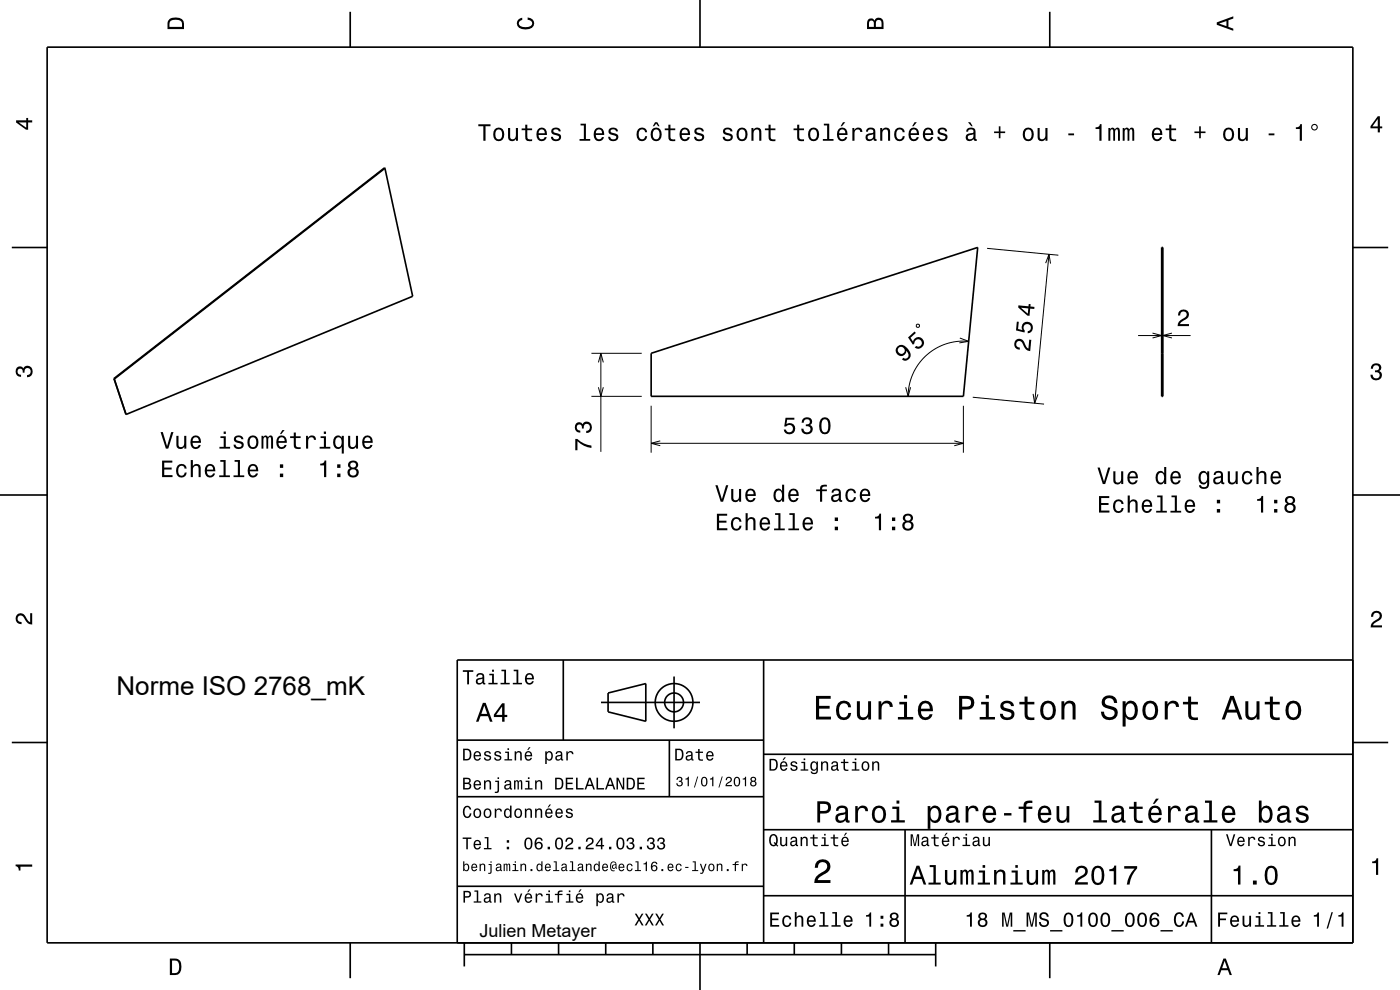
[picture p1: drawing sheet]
<svg xmlns="http://www.w3.org/2000/svg" width="297mm" height="210mm" viewBox="0 0 297 210" stroke-linecap="round" stroke-linejoin="round" font-family="sans-serif">
<defs><g id="words">
<text font-size="5.5" x="24.7" y="147.4">Norme ISO 2768_mK</text>
<text font-size="3.8" x="101.7" y="198.8">Julien Metayer</text>
</g></defs>
<g fill="none" stroke="#000" stroke-width=".21">
<path d="M209.4 52.7l15.1 1.4M221.8 55.8l.7-1.9 .4 2M222.5 53.9l-3 31.6M125.5 74.9h10.6M127 76.9l.5-2 .5 2M127.5 74.9v20.9M194.4 68.9l.2-.1h.3l.1 .5-.1 .1h-.4zM203.6 71.7l1.9 .7-2 .3M205.5 72.4a11.7 11.7 0 0 0-12.8 11.7M241.4 71.2h11.2M244.5 70.7l1.9 .5-1.9 .5M248.6 70.7l-1.9 .5 1.9 .5"/>
<path d="M125.5 84.1h10.6M127 82.1l.5 2 .5-2M138.1 86.1v9.9M138.1 94h66.3M140.1 93.5l-2 .5 2 .6M192.1 82.1l.6 2 .5-2M202.4 93.5l2 .5-2 .6M204.4 86.1v9.9M206.4 84.3l15.1 1.4M219.2 83.6l.3 1.9 .7-1.8"/>
</g>
<g fill="none" stroke="#000" stroke-width=".35">
<path d="M10 10h277v190h-277zM74.3 2.5v7.5M148.5 0v10M222.7 2.5v7.5M81.7 35.7l-57.5 44.7M81.7 35.7l-.1-.1-57.4 44.7M81.7 35.7l5.8 27.2-60.7 25M2.5 52.5h7.5M246.4 52.5h.3v31.6h-.3zM287 52.5h7.5M138.1 74.9l69.3-22.4-3 31.6h-66.3zM246.4 74.9h.3"/>
<path d="M24.2 80.3v.1M24.2 80.3l2.6 7.6M24.2 80.4l2.6 7.5M0 105h10M287 105h10M119.5 140v17M162 140v60M287 140h-190v60M2.5 157.5h7.5M97 157h65M127.5 149h21M129 147l8-2v8l-8-2z"/>
<path d="M142 157v12M143 143.5v11M287 157.5h7.5M97 169h65M162 176h125M162 160h125M192 176v24M257 176v24M97 188h65M162 190h125M74.3 200v7.5M98.5 202.5h100"/>
<path d="M98.5 200v5M108.5 200v2.5M118.5 200v2.5M128.5 200v2.5M138.5 200v2.5M148.5 200v10M158.5 200v2.5M168.5 200v2.5M178.5 200v2.5M188.5 200v2.5M198.5 200v5M222.7 200v7.5"/>
<circle cx="143" cy="149" r="2"/>
<circle cx="143" cy="149" r="4"/>
</g>
<g fill="#000">
<path d="M36 4a2.18 2.18 0 0 0-.5 2.2h3.5v-1.2a1.43 1.43 0 0 0-1.7-1.3zM36.3 4.4a2.15 2.15 0 0 1 2.2 .3l.1 1h-2.6v-1z" fill-rule="evenodd"/>
<path d="M109.9 4.2l.9-.4v.4a.7 .7 0 0 0-.7 .5 .7 .7 0 0 0 .3 .8 1.7 1.7 0 0 0 2.5-.5 .9 .9 0 0 0-1-.8v-.5a1.24 1.24 0 0 1 1.4 1.1 1.24 1.24 0 0 1-1 1.4 2.22 2.22 0 0 1-2.5-.7l-.2-.5z" fill-rule="evenodd"/>
<path d="M184.2 4.2l-.3 .7v1.3h3.5v-1.3a.98 .98 0 0 0-.7-1.1 .98 .98 0 0 0-1.2 .6 .84 .84 0 0 0-1.3-.2zM184.5 4.5a.54 .54 0 0 1 .6-.1 .54 .54 0 0 1 .3 .6v.7h-1zM185.9 4.4a.62 .62 0 0 1 .8-.1 .62 .62 0 0 1 .3 .6v.8h-1.2z" fill-rule="evenodd"/>
<path d="M258.1 4.7v.6l3.5 1.2v-.4l-1-.4v-1.4l1-.4v-.4zM258.6 5l1.6-.5v1z" fill-rule="evenodd"/>
<path d="M3.4 25.5v.5l2.1 1.5h.5v-1.5h.8v-.5h-.8v-.5h-.4v.5zM4 26h1.6v1.1z" fill-rule="evenodd"/>
<path d="M101.5 26.4v.4h1v3.1h.5v-3.1h1.1v-.4zM104.9 27.4a1.53 1.53 0 0 0 .9 2.6 1.48 1.48 0 0 0 1.2-1.5 1.48 1.48 0 0 0-1.2-1.4l-.5 .1zM105.3 27.7a.67 .67 0 0 1 .7-.2 .67 .67 0 0 1 .5 .5 1.11 1.11 0 0 1-.7 1.6 1.17 1.17 0 0 1-.5-1.9zM107.8 27.1v1.8a.89 .89 0 0 0 .6 1 .89 .89 0 0 0 1.1-.5v.5h.4v-2.8h-.5v1.6a.64 .64 0 0 1-.3 .8 .64 .64 0 0 1-.9-.3v-2.1zM111.4 26.4v.8h-.7v.4h.7l.1 1.8a1.05 1.05 0 0 0 1.4 .5v-.4a.68 .68 0 0 1-1-.3v-1.6h1v-.4h-1v-.8zM114.1 27.4a1.54 1.54 0 0 0 .8 2.6 1.06 1.06 0 0 0 1.1-.9h-.5l-.2 .3-.3 .2a.76 .76 0 0 1-.7-1h1.7a1.16 1.16 0 0 0-.5-1.3 1.16 1.16 0 0 0-1.4 .1zM114.4 27.7a.66 .66 0 0 1 .8-.2 .66 .66 0 0 1 .4 .8h-1.3zM117.2 27.3a.76 .76 0 0 0-.2 .8 .76 .76 0 0 0 .7 .5l.9 .4a.63 .63 0 0 1-.6 .6 .63 .63 0 0 1-.7-.6h-.4a1.07 1.07 0 0 0 1.2 .9 1.07 1.07 0 0 0 .9-1.2l-.4-.3-1.1-.3a.54 .54 0 0 1 .4-.7 .54 .54 0 0 1 .6 .5h.5a1.03 1.03 0 0 0-.7-.9 1.03 1.03 0 0 0-1.1 .3zM123.2 26.2v.4h.7v2.9h-1v.4h2.3v-.4h-.9v-3.3zM126.2 27.4a1.54 1.54 0 0 0 .8 2.6 1.05 1.05 0 0 0 1.1-.9h-.4l-.2 .3-.4 .2a.76 .76 0 0 1-.7-1h1.8a1.16 1.16 0 0 0-.5-1.3 1.16 1.16 0 0 0-1.5 .1zM126.6 27.7a.66 .66 0 0 1 .8-.2 .66 .66 0 0 1 .3 .8h-1.3zM129.3 27.3a.76 .76 0 0 0-.2 .8 .76 .76 0 0 0 .7 .5l.9 .4a.63 .63 0 0 1-.6 .6 .63 .63 0 0 1-.7-.6h-.4a1.07 1.07 0 0 0 1.2 .9 1.07 1.07 0 0 0 .9-1.2l-.4-.3-1.1-.3a.54 .54 0 0 1 .4-.7 .54 .54 0 0 1 .7 .5h.4a1.03 1.03 0 0 0-.7-.9 1.03 1.03 0 0 0-1.1 .3zM135.3 27.4a1.53 1.53 0 0 0 .9 2.6 1.07 1.07 0 0 0 1.1-1.1h-.4a.67 .67 0 0 1-.7 .7 .67 .67 0 0 1-.7-.6 1.11 1.11 0 0 1 .7-1.6 .6 .6 0 0 1 .6 .6h.5a1.09 1.09 0 0 0-.8-.9 1.09 1.09 0 0 0-1.2 .3zM139 25.9l-.5 .9h.3l.4-.6 .4 .6h.3l-.5-.9zM138.3 27.4a1.53 1.53 0 0 0 .9 2.6 1.48 1.48 0 0 0 1.2-1.5 1.48 1.48 0 0 0-1.2-1.4l-.5 .1zM138.7 27.7a.67 .67 0 0 1 .7-.2 .67 .67 0 0 1 .5 .5 1.11 1.11 0 0 1-.7 1.6 1.17 1.17 0 0 1-.5-1.9zM141.8 26.4v.8h-.8v.4h.8v1.8a1.05 1.05 0 0 0 1.4 .5v-.4a.68 .68 0 0 1-1-.3v-1.6h1v-.4h-1v-.8zM144.5 27.4a1.54 1.54 0 0 0 .8 2.6 1.06 1.06 0 0 0 1-.9h-.4l-.2 .3-.4 .2a.76 .76 0 0 1-.7-1h1.8a1.16 1.16 0 0 0-.5-1.3 1.16 1.16 0 0 0-1.4 .1zM144.8 27.7a.66 .66 0 0 1 .8-.2 .66 .66 0 0 1 .3 .8h-1.3zM147.6 27.3a.76 .76 0 0 0-.3 .8 .76 .76 0 0 0 .8 .5l.8 .4a.63 .63 0 0 1-.6 .6 .63 .63 0 0 1-.6-.6h-.5a1.07 1.07 0 0 0 1.2 .9 1.07 1.07 0 0 0 .9-1.2l-.4-.3-1.1-.3a.54 .54 0 0 1 .5-.7 .54 .54 0 0 1 .6 .5h.4a1.03 1.03 0 0 0-.7-.9 1.03 1.03 0 0 0-1 .3zM153.6 27.3a.76 .76 0 0 0-.2 .8 .76 .76 0 0 0 .7 .5l.9 .4a.63 .63 0 0 1-.6 .6 .63 .63 0 0 1-.7-.6h-.4a1.07 1.07 0 0 0 1.2 .9 1.07 1.07 0 0 0 .9-1.2l-.4-.3-1.1-.3a.54 .54 0 0 1 .4-.7 .54 .54 0 0 1 .7 .5h.4a1.03 1.03 0 0 0-.7-.9 1.03 1.03 0 0 0-1.1 .3zM156.6 27.4a1.53 1.53 0 0 0 .8 2.6 1.48 1.48 0 0 0 1.2-1.5 1.48 1.48 0 0 0-1.2-1.4l-.5 .1zM156.9 27.7a.67 .67 0 0 1 .7-.2 .67 .67 0 0 1 .5 .5 1.11 1.11 0 0 1-.7 1.6 1.17 1.17 0 0 1-.5-1.9zM159.4 27.1v2.8h.5v-1.6a.64 .64 0 0 1 .3-.8 .64 .64 0 0 1 .8 .4l.1 2h.4v-1.8a.89 .89 0 0 0-.6-1 .89 .89 0 0 0-1.1 .5v-.5zM163 26.4v.8h-.7v.4h.7l.1 1.8a1.04 1.04 0 0 0 1.4 .5v-.4a.68 .68 0 0 1-1-.3v-1.6h1v-.4h-1v-.8zM169.1 26.4v.8h-.8v.4h.8v1.8a1.04 1.04 0 0 0 1.5 .5v-.4a.68 .68 0 0 1-1-.3v-1.6h1v-.4h-1v-.8zM171.7 27.4a1.53 1.53 0 0 0 .9 2.6 1.48 1.48 0 0 0 1.2-1.5 1.48 1.48 0 0 0-1.2-1.4l-.5 .1zM172.1 27.7a.67 .67 0 0 1 .7-.2 .67 .67 0 0 1 .5 .5 1.11 1.11 0 0 1-.7 1.6 1.17 1.17 0 0 1-.5-1.9zM174.8 26.2v.4h.7v2.9h-.9v.4h2.2v-.4h-.9v-3.3zM178.8 25.9l-.5 .9h.3l.7-.9zM177.9 27.4a1.54 1.54 0 0 0 .8 2.6 1.06 1.06 0 0 0 1-.9h-.4l-.2 .3-.4 .2a.76 .76 0 0 1-.7-1h1.8a1.16 1.16 0 0 0-.5-1.3 1.16 1.16 0 0 0-1.4 .1zM178.2 27.7a.66 .66 0 0 1 .8-.2 .66 .66 0 0 1 .3 .8h-1.3zM180.8 27.1v2.8h.5v-1.6a.66 .66 0 0 1 .3-.8 .66 .66 0 0 1 .9 .3v.2h.4a.9 .9 0 0 0-.6-.9 .9 .9 0 0 0-1.1 .5v-.5zM184 27.3l-.3 .6h.4a.55 .55 0 0 1 .7-.5 .55 .55 0 0 1 .4 .8h-.2a1 1 0 0 0-1.1 .2 1 1 0 0 0-.2 1.1 .93 .93 0 0 0 1.6 0l.1 .3 .6 .1v-.4h-.3v-1.6a1.02 1.02 0 0 0-1.7-.6zM184.2 28.8l1.1-.3a.77 .77 0 0 1-.2 .9 .77 .77 0 0 1-.9 0zM186.7 27.1v2.8h.5v-1.6a.63 .63 0 0 1 .4-.8 .63 .63 0 0 1 .8 .4v2h.4v-1.8a.89 .89 0 0 0-.6-1 .89 .89 0 0 0-1 .5v-.5zM190 27.4a1.53 1.53 0 0 0 .8 2.6 1.06 1.06 0 0 0 1.1-1.1h-.4a.67 .67 0 0 1-.6 .7 .67 .67 0 0 1-.7-.6 1.11 1.11 0 0 1 .6-1.6 .6 .6 0 0 1 .7 .6h.4a1.09 1.09 0 0 0-.7-.9 1.09 1.09 0 0 0-1.2 .3zM194 25.9l-.5 .9h.3l.7-.9zM193 27.4a1.54 1.54 0 0 0 .8 2.6 1.06 1.06 0 0 0 1.1-.9h-.4l-.2 .3-.4 .2a.76 .76 0 0 1-.7-1h1.8a1.16 1.16 0 0 0-.5-1.3 1.16 1.16 0 0 0-1.5 .1zM193.4 27.7a.66 .66 0 0 1 .8-.2 .66 .66 0 0 1 .3 .8h-1.3zM196.1 27.4a1.54 1.54 0 0 0 .8 2.6 1.05 1.05 0 0 0 1.1-.9h-.5l-.2 .3-.4 .2a.76 .76 0 0 1-.7-1h1.8a1.16 1.16 0 0 0-.5-1.3 1.16 1.16 0 0 0-1.4 .1zM196.4 27.7a.66 .66 0 0 1 .8-.2 .66 .66 0 0 1 .3 .8h-1.3zM199.2 27.3a.76 .76 0 0 0-.3 .8 .76 .76 0 0 0 .8 .5l.8 .4a.63 .63 0 0 1-.6 .6 .63 .63 0 0 1-.6-.6h-.5a1.07 1.07 0 0 0 1.2 .9 1.07 1.07 0 0 0 1-1.2l-.5-.3-1-.3a.54 .54 0 0 1 .4-.7 .54 .54 0 0 1 .6 .5h.4a1.03 1.03 0 0 0-.7-.9 1.03 1.03 0 0 0-1 .3zM205.4 25.9l.7 .9h.3l-.6-.9zM205.2 27.3l-.2 .6h.4a.55 .55 0 0 1 .6-.5 .55 .55 0 0 1 .4 .8h-.2a.98 .98 0 0 0-1.1 .3 .98 .98 0 0 0 0 1.2 1.06 1.06 0 0 0 1.5-.2l.1 .3 .5 .1v-.4h-.2v-1.6a1.02 1.02 0 0 0-1.8-.6zM205.4 28.8l1.1-.3a.77 .77 0 0 1-.2 .9 .77 .77 0 0 1-.9 0l-.1-.3zM211.9 26.8v1.1h-1v.3h1v1.1h.3v-1.1h1v-.3h-1v-1.1zM217.3 27.4a1.53 1.53 0 0 0 .8 2.6 1.48 1.48 0 0 0 1.2-1.5 1.48 1.48 0 0 0-1.2-1.4l-.5 .1zM217.6 27.7a.67 .67 0 0 1 .7-.2 .67 .67 0 0 1 .5 .5 1.11 1.11 0 0 1-.7 1.6 1.17 1.17 0 0 1-.5-1.9zM220.1 27.1v1.8a.89 .89 0 0 0 .6 1 .89 .89 0 0 0 1.1-.5v.5h.4v-2.8h-.4v1.6a.65 .65 0 0 1-.4 .8 .65 .65 0 0 1-.8-.3v-2.1zM226.6 28.3v.4h1.3v-.4zM232.4 27v.4h.8v2.5h.5v-3.6h-.4a.77 .77 0 0 1-.9 .7zM235.1 27.1v2.8h.4l.1-2.1 .2-.3h.2l.2 .2v2.2h.3l.1-2.1 .3-.4 .2 .2 .1 .4v1.9h.4v-1.9a.69 .69 0 0 0-.5-.9l-.6 .3-.2-.2-.3-.1-.5 .3v-.3zM238.2 27.1v2.8h.4v-2.1l.2-.3h.3l.1 .2v2.2h.4v-2.1l.4-.4 .2 .2v.4v1.9h.4v-1.9a.69 .69 0 0 0-.5-.9l-.6 .3-.1-.2-.4-.1-.4 .3v-.3zM244.6 27.4a1.54 1.54 0 0 0 .8 2.6 1.06 1.06 0 0 0 1.1-.9h-.4l-.2 .3-.4 .2a.76 .76 0 0 1-.7-1h1.8a1.16 1.16 0 0 0-.5-1.3 1.16 1.16 0 0 0-1.5 .1zM245 27.7a.66 .66 0 0 1 .8-.2 .66 .66 0 0 1 .3 .8h-1.3zM248 26.4v.8h-.7v.4h.7l.1 1.8a1.04 1.04 0 0 0 1.4 .5v-.4a.68 .68 0 0 1-1-.3v-1.6h1v-.4h-1v-.8zM254.4 26.8v1.1h-1v.3h1v1.1h.3v-1.1h1v-.3h-1v-1.1zM259.8 27.4a1.53 1.53 0 0 0 .8 2.6 1.48 1.48 0 0 0 1.2-1.5 1.48 1.48 0 0 0-1.2-1.4l-.5 .1zM260.1 27.7a.67 .67 0 0 1 .7-.2 .67 .67 0 0 1 .5 .5 1.11 1.11 0 0 1-.7 1.6 1.17 1.17 0 0 1-.5-1.9zM262.6 27.1v1.8a.89 .89 0 0 0 .6 1 .89 .89 0 0 0 1.1-.5v.5h.4v-2.8h-.4v1.6a.65 .65 0 0 1-.4 .8 .65 .65 0 0 1-.8-.3v-2.1zM269.1 28.3v.4h1.3v-.4zM274.9 27v.4h.8v2.5h.5v-3.6h-.4a.77 .77 0 0 1-.9 .7zM278.1 27a.75 .75 0 0 0 1.5 0 .75 .75 0 0 0-1.5 0zM278.4 27a.48 .48 0 0 1 .9 0 .48 .48 0 0 1-.9 0z" fill-rule="evenodd"/>
<path d="M292.3 24.7l-1.6 2.1v.4h1.6v.9h.4v-.9h.5v-.4h-.5v-2.1zM292.3 25.2v1.6h-1.1z" fill-rule="evenodd"/>
<path d="M190.4 73.5a1.15 1.15 0 0 0 .2 1.9 1.15 1.15 0 0 0 1.7-1 1.02 1.02 0 0 1 .2 1.5 .56 .56 0 0 1-.8 0l-.4 .3a1.18 1.18 0 0 0 1.6-.1 1.18 1.18 0 0 0 .1-1.6 1.76 1.76 0 0 0-2.6-1zM190.5 74.3a.75 .75 0 0 1 1.5 0 .75 .75 0 0 1-1.5 0zM192.6 71.6l1.1 1.5 .3-.2a.8 .8 0 0 1 .7-1 .8 .8 0 0 1 .8 .9 .8 .8 0 0 1-1.1 .6l-.4 .3a1.21 1.21 0 0 0 1.9-.2 1.21 1.21 0 0 0-.5-1.8 1.21 1.21 0 0 0-1.7 .7l-.5-.7 1.1-1.1-.3-.3z" fill-rule="evenodd"/>
<path d="M215.5 72.1a1.2 1.2 0 0 0-.3 1.3 1.2 1.2 0 0 0 1.1 .8l.1-.5a.7 .7 0 0 1-.8-.6 .7 .7 0 0 1 .6-.8 .7 .7 0 0 1 .8 .6 1.8 1.8 0 0 0 1.5 1.6l.3-2.4h-.5l-.1 1.8a2.2 2.2 0 0 1-1-1.5 1.11 1.11 0 0 0-1.7-.3zM215.7 68.2l-.2 1.9 1.9 .4v-.4a.8 .8 0 0 1-.1-1.2 .8 .8 0 0 1 1.2 .2 .8 .8 0 0 1-.5 1.1v.5a1.21 1.21 0 0 0 1.2-1.4 1.21 1.21 0 0 0-1.6-1 1.21 1.21 0 0 0-.7 1.7l-.9-.2 .1-1.5zM216 64.8v.4l2 1.8h.4l.1-1.5h.9l.1-.4-.9-.1v-.5h-.4v.5zM216.6 65.3l1.5 .1-.1 1.1z" fill-rule="evenodd"/>
<path d="M250.2 66a1.18 1.18 0 0 1 1.9 .3 1.18 1.18 0 0 1-.9 1.6l-.6 .4-.3 .4h1.9v.5h-2.4a1.8 1.8 0 0 1 1.4-1.8 .71 .71 0 0 0 .5-.8 .71 .71 0 0 0-.8-.5 .71 .71 0 0 0-.5 .8h-.5l.1-.5z" fill-rule="evenodd"/>
<path d="M291.1 77.4a1.08 1.08 0 0 1 1.4-.2 1.08 1.08 0 0 1 .4 1.2l-.3 .3a1.06 1.06 0 0 1 .5 1.3 1.06 1.06 0 0 1-1.2 .7 1.1 1.1 0 0 1-1.2-1.2h.5a.71 .71 0 0 0 1 .8 .71 .71 0 0 0 .1-1.3h-.6v-.4a.61 .61 0 0 0 .8-.3 .61 .61 0 0 0-.2-.8 .61 .61 0 0 0-.9 .2l-.1 .5h-.5z" fill-rule="evenodd"/>
<path d="M3.6 78a.86 .86 0 0 1 1.4 .2 1.06 1.06 0 0 1 1.2-.6 1.06 1.06 0 0 1 .7 1.2 1.1 1.1 0 0 1-1.2 1.2v-.4a.71 .71 0 0 0 .8-1 .71 .71 0 0 0-1.3-.1v.6h-.4a.61 .61 0 0 0-.3-.8 .61 .61 0 0 0-.8 .2 .61 .61 0 0 0 .2 .8l.6 .2v.4a1.15 1.15 0 0 1-1.2-.6 1.15 1.15 0 0 1 .3-1.3z" fill-rule="evenodd"/>
<path d="M34.1 91.7l1.1 3.5h.5l1.1-3.5h-.5l-.9 2.9-.9-2.9zM37.4 92.5v1.7a.89 .89 0 0 0 .6 1 .89 .89 0 0 0 1.1-.5v.5h.4v-2.7h-.4v1.5a.65 .65 0 0 1-.4 .8 .65 .65 0 0 1-.8-.3v-2zM40.7 92.7a1.54 1.54 0 0 0 .8 2.6 1.06 1.06 0 0 0 1.1-.9h-.5l-.2 .3-.3 .2a.76 .76 0 0 1-.7-1h1.7a1.16 1.16 0 0 0-.5-1.3 1.16 1.16 0 0 0-1.4 .1zM41 93a.66 .66 0 0 1 .8-.2 .66 .66 0 0 1 .4 .8h-1.3zM46.8 92.5v.4h.7v1.9h-1v.4h2.3v-.4h-.9v-2.3zM47.4 91.5v.5h.5v-.5zM49.9 92.6a.76 .76 0 0 0-.3 .8 .76 .76 0 0 0 .8 .5l.8 .4a.63 .63 0 0 1-.6 .6 .63 .63 0 0 1-.6-.6h-.5a1.07 1.07 0 0 0 1.2 .9 1.07 1.07 0 0 0 1-1.2l-.5-.3-1-.3a.54 .54 0 0 1 .4-.7 .54 .54 0 0 1 .6 .5h.4a1.03 1.03 0 0 0-.7-.9 1.03 1.03 0 0 0-1 .3zM52.8 92.7a1.53 1.53 0 0 0 .9 2.6 1.48 1.48 0 0 0 1.1-1.5 1.48 1.48 0 0 0-1.1-1.4l-.5 .1zM53.1 93a.67 .67 0 0 1 .7-.2 .67 .67 0 0 1 .5 .5 1.11 1.11 0 0 1-.6 1.6 1.17 1.17 0 0 1-.6-1.9zM55.5 92.5v2.7h.4v-1.9a.49 .49 0 0 1 .4-.6l.2 .3v2.2h.4v-2.1l.4-.4 .2 .2v.4v1.9h.4v-1.9a.69 .69 0 0 0-.5-.9l-.5 .3-.2-.2-.3-.1-.5 .3v-.2zM59.9 91.2l-.5 .9h.3l.7-.9zM58.9 92.7a1.54 1.54 0 0 0 .8 2.6 1.06 1.06 0 0 0 1.1-.9h-.4l-.3 .3-.3 .2a.76 .76 0 0 1-.7-1h1.8a1.17 1.17 0 0 0-.5-1.3 1.17 1.17 0 0 0-1.5 .1zM59.3 93a.66 .66 0 0 1 .8-.2 .66 .66 0 0 1 .3 .8h-1.3zM62.3 91.8v.7h-.8v.4h.8v1.8a1.05 1.05 0 0 0 1.5 .5v-.4a.68 .68 0 0 1-1-.3v-1.6h1v-.4h-1v-.7zM64.9 92.5v2.7h.5v-1.6a.66 .66 0 0 1 .3-.8 .66 .66 0 0 1 .9 .3v.2h.4a.89 .89 0 0 0-.6-.9 .89 .89 0 0 0-1.1 .5v-.4zM68 92.5v.4h.7v1.9h-.9v.4h2.3v-.4h-.9v-2.3zM68.7 91.5v.5h.5v-.5zM71 92.7a1.57 1.57 0 0 0 .7 2.6l.5-.2 .3-.4v1.5h.4v-3.7h-.4v.4l-.2-.3a.87 .87 0 0 0-1.3 .1zM71.3 93a.62 .62 0 0 1 .7-.2 .62 .62 0 0 1 .4 .5 1.12 1.12 0 0 1-.6 1.6 1.19 1.19 0 0 1-.5-1.9zM73.9 92.5v1.7a.89 .89 0 0 0 .6 1 .89 .89 0 0 0 1-.5v.5h.5v-2.7h-.5v1.5a.65 .65 0 0 1-.4 .8 .65 .65 0 0 1-.8-.3v-2zM77.1 92.7a1.54 1.54 0 0 0 .8 2.6 1.06 1.06 0 0 0 1.1-.9h-.4l-.2 .3-.4 .2a.76 .76 0 0 1-.7-1h1.8a1.16 1.16 0 0 0-.5-1.3 1.16 1.16 0 0 0-1.5 .1zM77.5 93a.66 .66 0 0 1 .8-.2 .66 .66 0 0 1 .3 .8h-1.3z" fill-rule="evenodd"/>
<path d="M122 93.1v2.4h.5v-1.9a5.2 5.2 0 0 0 3 1.4v-.5a5.3 5.3 0 0 1-3-1.4zM122.2 89.8a1.17 1.17 0 0 0-.2 1.3 1.17 1.17 0 0 0 1.1 .7v-.5a.62 .62 0 0 1-.8-.3 .62 .62 0 0 1 .3-.8 .62 .62 0 0 1 .8 .2v.5h.4a.72 .72 0 0 1 .5-.9 .72 .72 0 0 1 .9 .4 .72 .72 0 0 1-.5 .9l-.3 .1v.5a1.18 1.18 0 0 0 1.2-1.6 1.18 1.18 0 0 0-1.9-.5l-.1 .2a.86 .86 0 0 0-1.4-.2z" fill-rule="evenodd"/>
<path d="M166.6 88.6l-.2 1.9h.4a.8 .8 0 0 1 1.2-.3 .8 .8 0 0 1-.1 1.3 .8 .8 0 0 1-1.2-.4h-.4a1.21 1.21 0 0 0 1.5 1.1 1.21 1.21 0 0 0 .8-1.7 1.21 1.21 0 0 0-1.8-.5l.2-1h1.5v-.4zM170.4 88.8l-.3 .9h.4a.62 .62 0 0 1 .4-.8 .62 .62 0 0 1 .7 .3 .62 .62 0 0 1-.2 .8h-.5v.4a.72 .72 0 0 1 1 .5 .72 .72 0 0 1-.5 .9 .72 .72 0 0 1-.9-.5l-.1-.4h-.4a1.18 1.18 0 0 0 1.5 1.2 1.18 1.18 0 0 0 .6-1.8l-.2-.1a.9 .9 0 0 0 .3-1.2 .9 .9 0 0 0-1-.5zM174.1 89a2.68 2.68 0 0 0 .4 3 1.14 1.14 0 0 0 1.6-.9 2.31 2.31 0 0 0-.6-2.5l-.5-.1-.5 .1zM174.7 89h.6a2.37 2.37 0 0 1 0 2.6h-.6a2.38 2.38 0 0 1 0-2.6z" fill-rule="evenodd"/>
<path d="M232.8 99.2l1.2 3.5h.5l1.1-3.5h-.5l-.9 3-.9-3zM236.2 100v1.8a.89 .89 0 0 0 .6 .9 .89 .89 0 0 0 1.1-.4v.4h.4v-2.7h-.5v1.5a.64 .64 0 0 1-.3 .8 .64 .64 0 0 1-.9-.3v-2zM239.5 100.3a1.54 1.54 0 0 0 .8 2.5 1.06 1.06 0 0 0 1-.9h-.4l-.2 .4-.4 .1a.76 .76 0 0 1-.7-.9h1.8a1.16 1.16 0 0 0-.5-1.4 1.16 1.16 0 0 0-1.4 .2zM239.8 100.5a.66 .66 0 0 1 .8-.2 .66 .66 0 0 1 .3 .8h-1.3zM245.4 100.3a1.57 1.57 0 0 0 .8 2.5l.4-.1 .4-.4v.4h.4v-3.6h-.4v1.3a.89 .89 0 0 0-1.6-.1zM245.8 100.5a.62 .62 0 0 1 .7-.2 .62 .62 0 0 1 .4 .6 1.12 1.12 0 0 1-.6 1.5 1.19 1.19 0 0 1-.5-1.9zM248.6 100.3a1.54 1.54 0 0 0 .8 2.5 1.07 1.07 0 0 0 1.1-.9h-.5l-.2 .4-.4 .1a.76 .76 0 0 1-.7-.9h1.8a1.16 1.16 0 0 0-.5-1.4 1.16 1.16 0 0 0-1.4 .2zM248.9 100.5a.66 .66 0 0 1 .8-.2 .66 .66 0 0 1 .3 .8h-1.3zM254.5 100.3a1.57 1.57 0 0 0 .8 2.5l.4-.1 .4-.4a.73 .73 0 0 1-.3 1 .73 .73 0 0 1-1-.4h-.4a1.1 1.1 0 0 0 1.2 .9 1.1 1.1 0 0 0 .9-1.2v-2.6h-.4v.4l-.4-.4a.9 .9 0 0 0-1.2 .3zM254.9 100.5a.64 .64 0 0 1 .7-.2 .64 .64 0 0 1 .4 .6 1.11 1.11 0 0 1-.6 1.5 1.2 1.2 0 0 1-.5-1.9zM257.7 100.1l-.2 .7h.4a.55 .55 0 0 1 .6-.6 .55 .55 0 0 1 .4 .8l-.2 .1a1 1 0 0 0-1 .2 1 1 0 0 0-.3 1 .93 .93 0 0 0 1.7 0l.1 .3 .5 .1v-.4h-.2v-1.6a1.02 1.02 0 0 0-.7-.8 1.02 1.02 0 0 0-1.1 .2zM257.9 101.6l1.1-.3a.77 .77 0 0 1-.2 .9 .77 .77 0 0 1-.9 .1l-.1-.4zM260.5 100v1.8a.89 .89 0 0 0 .6 .9 .89 .89 0 0 0 1-.4v.4h.5v-2.7h-.5v1.5a.65 .65 0 0 1-.4 .8 .65 .65 0 0 1-.8-.3v-2zM263.7 100.3a1.53 1.53 0 0 0 .9 2.5 1.07 1.07 0 0 0 1.1-1.1h-.4a.67 .67 0 0 1-.7 .7 .67 .67 0 0 1-.7-.6 1.11 1.11 0 0 1 .7-1.5 .59 .59 0 0 1 .6 .6h.5a1.09 1.09 0 0 0-.8-1 1.09 1.09 0 0 0-1.2 .4zM266.6 99.1v3.6h.4v-1.6a.63 .63 0 0 1 .5-.8 .63 .63 0 0 1 .7 .7v1.7h.5v-1.8a.88 .88 0 0 0-.6-1 .88 .88 0 0 0-1.1 .5v-1.3zM269.8 100.3a1.54 1.54 0 0 0 .8 2.5 1.06 1.06 0 0 0 1.1-.9h-.4l-.3 .4-.3 .1a.76 .76 0 0 1-.7-.9h1.8a1.16 1.16 0 0 0-.5-1.4 1.16 1.16 0 0 0-1.5 .2zM270.2 100.5a.66 .66 0 0 1 .8-.2 .66 .66 0 0 1 .3 .8h-1.3z" fill-rule="evenodd"/>
<path d="M34.4 97.7v3.5h2.2v-.4h-1.8v-1.2h1.6v-.4h-1.6v-1.1h1.8v-.4zM37.7 98.8a1.52 1.52 0 0 0 .8 2.5 1.06 1.06 0 0 0 1.1-1.1h-.4a.67 .67 0 0 1-.7 .7 .67 .67 0 0 1-.7-.6 1.11 1.11 0 0 1 .7-1.5 .6 .6 0 0 1 .7 .6h.4a1.09 1.09 0 0 0-.8-1 1.09 1.09 0 0 0-1.1 .4zM40.5 97.6v3.6h.4v-1.6a.63 .63 0 0 1 .4-.7 .63 .63 0 0 1 .8 .3v2h.5v-1.8a.88 .88 0 0 0-.6-1 .88 .88 0 0 0-1.1 .5v-1.3zM43.7 98.8a1.54 1.54 0 0 0 .8 2.5 1.06 1.06 0 0 0 1.1-.9h-.4l-.2 .4-.4 .1a.76 .76 0 0 1-.7-.9h1.8a1.16 1.16 0 0 0-.5-1.4 1.16 1.16 0 0 0-1.5 .2zM44.1 99a.66 .66 0 0 1 .8-.1 .66 .66 0 0 1 .3 .7h-1.3zM46.7 97.6v.4h.7v2.8h-.9v.4h2.3v-.4h-.9v-3.2zM49.8 97.6v.4h.7v2.8h-1v.4h2.3v-.4h-.9v-3.2zM52.8 98.8a1.54 1.54 0 0 0 .8 2.5 1.06 1.06 0 0 0 1.1-.9h-.4l-.2 .4-.4 .1a.76 .76 0 0 1-.7-.9h1.8a1.16 1.16 0 0 0-.5-1.4 1.16 1.16 0 0 0-1.5 .2zM53.2 99a.66 .66 0 0 1 .8-.1 .66 .66 0 0 1 .3 .7h-1.3zM59.4 100.5v.7h.7v-.7zM59.4 98.5v.8h.7v-.8z" fill-rule="evenodd"/>
<path d="M67.9 98.4v.3h.8v2.5h.5v-3.5h-.3a.77 .77 0 0 1-1 .7zM71.5 100.5v.7h.7v-.7zM71.5 98.5v.8h.7v-.8zM74.1 97.9a.84 .84 0 0 0 .2 1.4 1.11 1.11 0 0 0-.4 1.6 1.11 1.11 0 0 0 1.5 .3 1.03 1.03 0 0 0 .7-.9 1.03 1.03 0 0 0-.6-1 .89 .89 0 0 0 .4-1.1 .89 .89 0 0 0-1-.5zM74.2 100.2a.71 .71 0 0 1 1.4 0 .71 .71 0 0 1-1.4 0zM74.3 98.7a.6 .6 0 0 1 1.2 0 .6 .6 0 0 1-1.2 0z" fill-rule="evenodd"/>
<path d="M152.1 109v3.5h2.2v-.4h-1.8v-1.2h1.6v-.4h-1.6v-1.1h1.8v-.4zM155.4 110.1a1.53 1.53 0 0 0 .8 2.5 1.06 1.06 0 0 0 1.1-1.1h-.4a.67 .67 0 0 1-.7 .7 .67 .67 0 0 1-.6-.6 1.12 1.12 0 0 1 .6-1.5 .6 .6 0 0 1 .7 .6h.4a1.09 1.09 0 0 0-.8-1 1.09 1.09 0 0 0-1.1 .4zM158.2 108.9v3.6h.4v-1.6a.63 .63 0 0 1 .4-.8 .63 .63 0 0 1 .8 .4v2h.5v-1.8a.88 .88 0 0 0-.6-1 .88 .88 0 0 0-1.1 .5v-1.3zM161.4 110.1a1.55 1.55 0 0 0 .8 2.5 1.07 1.07 0 0 0 1.1-.9h-.4l-.2 .4-.4 .1a.76 .76 0 0 1-.7-.9h1.8a1.17 1.17 0 0 0-.5-1.4 1.17 1.17 0 0 0-1.5 .2zM161.8 110.3a.66 .66 0 0 1 .8-.2 .66 .66 0 0 1 .3 .8h-1.3zM164.4 108.9v.3h.7v2.9h-.9v.4h2.3v-.4h-.9v-3.2zM167.5 108.9v.3h.7v2.9h-1v.4h2.3v-.4h-.9v-3.2zM170.5 110.1a1.54 1.54 0 0 0 .8 2.5 1.07 1.07 0 0 0 1.1-.9h-.4l-.2 .4-.4 .1a.76 .76 0 0 1-.7-.9h1.8a1.17 1.17 0 0 0-.5-1.4 1.17 1.17 0 0 0-1.5 .2zM170.9 110.3a.66 .66 0 0 1 .8-.2 .66 .66 0 0 1 .3 .8h-1.3zM177.1 111.7v.8h.7v-.8zM177.1 109.8v.7h.7v-.7z" fill-rule="evenodd"/>
<path d="M151.8 102.9l1.1 3.5h.5l1.1-3.5h-.5l-.9 3-.9-3zM155.1 103.7v1.8a.89 .89 0 0 0 .6 1 .89 .89 0 0 0 1.1-.5v.4h.4v-2.7h-.4v1.6a.64 .64 0 0 1-.4 .8 .64 .64 0 0 1-.8-.3v-2.1zM158.4 104a1.54 1.54 0 0 0 .8 2.5 1.06 1.06 0 0 0 1.1-.8h-.4l-.3 .3-.3 .1a.76 .76 0 0 1-.7-.9h1.7a1.16 1.16 0 0 0-.5-1.4 1.16 1.16 0 0 0-1.4 .2zM158.8 104.2a.66 .66 0 0 1 .7-.1 .66 .66 0 0 1 .4 .7h-1.3zM164.4 104a1.58 1.58 0 0 0 .7 2.5l.5-.1 .3-.4v.4h.5v-3.6h-.5v1.3a.89 .89 0 0 0-1.5-.1zM164.7 104.3a.62 .62 0 0 1 .7-.2 .62 .62 0 0 1 .5 .5 1.12 1.12 0 0 1-.7 1.5 1.19 1.19 0 0 1-.5-1.8zM167.5 104a1.54 1.54 0 0 0 .8 2.5 1.06 1.06 0 0 0 1.1-.8h-.4l-.3 .3-.3 .1a.76 .76 0 0 1-.7-.9h1.7a1.16 1.16 0 0 0-.4-1.4 1.16 1.16 0 0 0-1.5 .2zM167.9 104.2a.66 .66 0 0 1 .8-.1 .66 .66 0 0 1 .3 .7h-1.3zM173.2 103.8v.4h.8v2.2h.4v-2.2h1v-.4h-1a.5 .5 0 0 1 .6-.6h.4v-.4a1.04 1.04 0 0 0-1.4 .8v.2zM176.7 103.9l-.3 .6h.4a.55 .55 0 0 1 .7-.5 .55 .55 0 0 1 .4 .8h-.2a1 1 0 0 0-1.1 .2 1 1 0 0 0-.2 1.1 .93 .93 0 0 0 1.6 0l.1 .3h.6v-.3l-.3-.1v-1.6a1.02 1.02 0 0 0-.7-.8 1.02 1.02 0 0 0-1 .3zM176.8 105.4l1.1-.3a.77 .77 0 0 1-.2 .8 .77 .77 0 0 1-.8 .1l-.2-.3zM179.7 104a1.53 1.53 0 0 0 .8 2.5 1.06 1.06 0 0 0 1.1-1h-.4a.67 .67 0 0 1-.7 .6 .67 .67 0 0 1-.7-.6 1.12 1.12 0 0 1 .7-1.5 .59 .59 0 0 1 .6 .6h.5a1.09 1.09 0 0 0-.8-.9 1.09 1.09 0 0 0-1.1 .3zM182.7 104a1.54 1.54 0 0 0 .8 2.5 1.06 1.06 0 0 0 1.1-.8h-.5l-.2 .3-.4 .1a.76 .76 0 0 1-.7-.9h1.8a1.16 1.16 0 0 0-.5-1.4 1.16 1.16 0 0 0-1.4 .2zM183 104.2a.66 .66 0 0 1 .8-.1 .66 .66 0 0 1 .4 .7h-1.4z" fill-rule="evenodd"/>
<path d="M185.6 109.6v.4h.9v2.5h.4v-3.5h-.3a.78 .78 0 0 1-1 .6zM189.2 111.7v.8h.7v-.8zM189.2 109.8v.7h.7v-.7zM191.8 109.2a.84 .84 0 0 0 .2 1.4 1.11 1.11 0 0 0-.4 1.5 1.11 1.11 0 0 0 1.5 .4 1.03 1.03 0 0 0 .7-.9 1.03 1.03 0 0 0-.6-1 .89 .89 0 0 0 .4-1.1 .89 .89 0 0 0-1-.5zM191.9 111.5a.71 .71 0 0 1 1.4 0 .71 .71 0 0 1-1.4 0zM192 109.9a.6 .6 0 0 1 1.2 0 .6 .6 0 0 1-1.2 0z" fill-rule="evenodd"/>
<path d="M233.1 105.2v3.5h2.3v-.4h-1.8v-1.2h1.6v-.4h-1.6v-1.1h1.7v-.4zM236.4 106.3a1.53 1.53 0 0 0 .9 2.5 1.06 1.06 0 0 0 1.1-1h-.5a.67 .67 0 0 1-.6 .6 .67 .67 0 0 1-.7-.6 1.12 1.12 0 0 1 .7-1.5 .6 .6 0 0 1 .6 .6h.5a1.09 1.09 0 0 0-.8-.9 1.09 1.09 0 0 0-1.2 .3zM239.2 105.1v3.6h.5v-1.5a.63 .63 0 0 1 .4-.8 .63 .63 0 0 1 .8 .3v2h.4v-1.8a.88 .88 0 0 0-.6-.9 .88 .88 0 0 0-1 .4v-1.3zM242.5 106.3a1.55 1.55 0 0 0 .8 2.5 1.06 1.06 0 0 0 1.1-.8h-.5l-.2 .3-.3 .1a.76 .76 0 0 1-.7-.9h1.7a1.17 1.17 0 0 0-.5-1.4 1.17 1.17 0 0 0-1.4 .2zM242.8 106.5a.66 .66 0 0 1 .8-.1 .66 .66 0 0 1 .4 .7h-1.3zM245.5 105.1v.4h.7v2.9h-.9v.3h2.2v-.3h-.9v-3.3zM248.5 105.1v.4h.7v2.9h-.9v.3h2.3v-.3h-.9v-3.3zM251.6 106.3a1.54 1.54 0 0 0 .8 2.5 1.06 1.06 0 0 0 1.1-.8h-.4l-.3 .3-.3 .1a.76 .76 0 0 1-.7-.9h1.7a1.17 1.17 0 0 0-.4-1.4 1.17 1.17 0 0 0-1.5 .2zM252 106.5a.66 .66 0 0 1 .8-.1 .66 .66 0 0 1 .3 .7h-1.3zM258.1 108v.7h.7v-.7zM258.1 106v.8h.7v-.8z" fill-rule="evenodd"/>
<path d="M266.7 105.9v.3h.8v2.5h.5v-3.5h-.4a.78 .78 0 0 1-.9 .7zM270.3 108v.7h.7v-.7zM270.3 106v.8h.7v-.8zM272.9 105.5a.84 .84 0 0 0 .1 1.3 1.11 1.11 0 0 0-.4 1.6 1.11 1.11 0 0 0 1.6 .3 1.03 1.03 0 0 0 .7-.9 1.03 1.03 0 0 0-.6-1 .89 .89 0 0 0 .4-1 .89 .89 0 0 0-1-.6zM273 107.8a.71 .71 0 0 1 1.4 0 .71 .71 0 0 1-1.4 0zM273.1 106.2a.59 .59 0 0 1 1.1 0 .59 .59 0 0 1-1.1 0z" fill-rule="evenodd"/>
<path d="M3.6 130.4a1.22 1.22 0 0 1 2 .7l.4 .6 .4 .3v-1.9h.4v2.4a1.8 1.8 0 0 1-1.7-1.4 .71 .71 0 0 0-.9-.5 .71 .71 0 0 0-.5 .8 .71 .71 0 0 0 .9 .5v.5a1.18 1.18 0 0 1-1.2-.7 1.18 1.18 0 0 1 .2-1.3z" fill-rule="evenodd"/>
<path d="M291.2 129.9a1.18 1.18 0 0 1 1.9 .3 1.18 1.18 0 0 1-1 1.7l-.5 .3-.3 .5h1.9v.4h-2.4a1.8 1.8 0 0 1 1.4-1.8 .71 .71 0 0 0 .5-.8 .71 .71 0 0 0-.9-.5 .71 .71 0 0 0-.5 .8h-.4z" fill-rule="evenodd"/>
<path d="M98.2 158.8v2.5h.9a1.37 1.37 0 0 0 .7-2.2 1.56 1.56 0 0 0-1.6-.3zM98.6 159.1a.98 .98 0 0 1 1.1 .7 .98 .98 0 0 1-.6 1.2h-.5zM100.7 159.6a1.04 1.04 0 0 0-.2 1.2 1.04 1.04 0 0 0 1 .5l.5-.5h-.3l-.4 .3a.54 .54 0 0 1-.5-.7h1.3a.83 .83 0 0 0-.4-.9 .83 .83 0 0 0-1 .1zM100.9 159.7l.2-.1a.47 .47 0 0 1 .5 .1 .47 .47 0 0 1 .1 .5h-.9zM102.9 159.5l-.2 .1a.69 .69 0 0 0 .9 .9l.2 .1a.43 .43 0 0 1-.4 .5 .43 .43 0 0 1-.4-.4h-.3a.74 .74 0 0 0 .9 .7 .74 .74 0 0 0 .5-1l-1-.4a.38 .38 0 0 1 .3-.5 .38 .38 0 0 1 .4 .4h.3a.78 .78 0 0 0-1.2-.4zM105.1 159.5l-.2 .1a.69 .69 0 0 0 .9 .9l.2 .1a.43 .43 0 0 1-.4 .5 .43 .43 0 0 1-.5-.4h-.3a.74 .74 0 0 0 .9 .7 .74 .74 0 0 0 .5-1l-.9-.4a.38 .38 0 0 1 .3-.5 .38 .38 0 0 1 .4 .4h.3a.77 .77 0 0 0-1.2-.4zM107.2 159.4v.3h.5v1.3h-.7v.3h1.6v-.3h-.6v-1.6zM107.7 158.7v.4h.3v-.4zM109.2 159.4v1.9h.3v-1.1a.45 .45 0 0 1 .4-.6 .45 .45 0 0 1 .5 .5v1.2h.3v-1.3a.63 .63 0 0 0-.5-.7 .63 .63 0 0 0-.7 .4v-.3zM112.2 158.5l-.4 .6h.3l.5-.6zM111.5 159.6a1.04 1.04 0 0 0-.2 1.2 1.04 1.04 0 0 0 1.1 .5l.5-.5h-.3l-.5 .3a.54 .54 0 0 1-.5-.7h1.3a.83 .83 0 0 0-.4-.9 .83 .83 0 0 0-1 .1zM111.8 159.7l.1-.1a.48 .48 0 0 1 .5 .1 .48 .48 0 0 1 .2 .5h-1zM115.7 159.4v2.7h.3v-1.1a.66 .66 0 0 0 .7 .4 .66 .66 0 0 0 .5-.6 .91 .91 0 0 0 0-1.1 .91 .91 0 0 0-1-.3l-.2 .3v-.3zM116.1 159.8a.45 .45 0 0 1 .5-.2 .45 .45 0 0 1 .3 .4 .65 .65 0 0 1 .1 .8 .65 .65 0 0 1-.7 .2 .98 .98 0 0 1-.2-1.2zM118.1 159.5l-.2 .4h.3a.39 .39 0 0 1 .4-.3 .39 .39 0 0 1 .3 .5h-.1a.65 .65 0 0 0-1 .4 .65 .65 0 0 0 .6 .9l.6-.3 .1 .2h.4v-.2l-.2-.1v-1.1a.72 .72 0 0 0-.5-.6 .72 .72 0 0 0-.7 .2zM118.2 160.6l.8-.3a.55 .55 0 0 1-.2 .7 .55 .55 0 0 1-.6 0zM120.1 159.4v1.9h.4v-1.1a.47 .47 0 0 1 .2-.6 .47 .47 0 0 1 .6 .2v.2h.4a.64 .64 0 0 0-.5-.7 .64 .64 0 0 0-.8 .4v-.3z" fill-rule="evenodd"/>
<path d="M98.2 142.2v.3h.9v2.7h.4v-2.7h.9v-.3zM101.3 143l-.3 .5h.4a.47 .47 0 0 1 .5-.4 .47 .47 0 0 1 .4 .6l-.2 .1a.84 .84 0 0 0-1 .2 .84 .84 0 0 0 0 1.1 .9 .9 0 0 0 1.3-.2l.1 .2 .5 .1v-.3l-.3-.1v-1.3a.87 .87 0 0 0-1.4-.5zM101.4 144.3l.9-.3a.66 .66 0 0 1-.1 .7 .66 .66 0 0 1-.8 .1zM103.8 142.9v.3h.6v1.6h-.8v.4h2v-.4h-.8v-1.9zM104.4 142.1v.4h.4v-.4zM106.4 142.1v.3h.6v2.4h-.8v.4h1.9v-.4h-.7v-2.7zM109 142.1v.3h.6v2.4h-.8v.4h1.9v-.4h-.7v-2.7zM111.6 143.1a1.32 1.32 0 0 0 .7 2.1 .9 .9 0 0 0 .9-.7h-.3l-.2 .3-.4 .1a.65 .65 0 0 1-.6-.8h1.6a1 1 0 0 0-.4-1.2 1 1 0 0 0-1.3 .2zM111.9 143.3a.57 .57 0 0 1 .7-.1 .57 .57 0 0 1 .3 .6h-1.2z" fill-rule="evenodd"/>
<path d="M102.4 149.1l-1.4 4h.5l.4-1.2h1.6l.4 1.2h.6l-1.5-4zM102.7 149.7l.7 1.7h-1.3zM106.5 149.2l-1.7 2.4v.5h1.7v1h.5v-1h.6v-.5h-.6v-2.4zM106.5 149.9v1.7h-1.3z" fill-rule="evenodd"/>
<path d="M143.2 158.8v2.5h.9a1.37 1.37 0 0 0 .7-2.2 1.56 1.56 0 0 0-1.6-.3zM143.6 159.1a.98 .98 0 0 1 1.1 .7 .98 .98 0 0 1-.6 1.2h-.5zM145.7 159.5l-.2 .4h.3a.39 .39 0 0 1 .5-.3 .39 .39 0 0 1 .3 .5h-.2a.65 .65 0 0 0-.9 .4 .65 .65 0 0 0 .5 .9l.7-.3v.2h.4v-.2l-.1-.1-.1-1.1a.73 .73 0 0 0-.4-.6 .73 .73 0 0 0-.8 .2zM145.8 160.6l.8-.3a.55 .55 0 0 1-.1 .7 .55 .55 0 0 1-.7 0zM148.1 158.9v.5h-.5v.3h.5v1.3a.75 .75 0 0 0 1 .4v-.3a.48 .48 0 0 1-.7-.3v-1.1h.7v-.3h-.7v-.5zM150 159.6a1.04 1.04 0 0 0-.2 1.2 1.04 1.04 0 0 0 1.1 .5l.5-.5h-.4l-.4 .3a.54 .54 0 0 1-.5-.7h1.3a.83 .83 0 0 0-.4-.9 .83 .83 0 0 0-1 .1zM150.3 159.7l.1-.1a.48 .48 0 0 1 .5 .1 .48 .48 0 0 1 .2 .5h-1z" fill-rule="evenodd"/>
<path d="M173.1 147.6v5h3.2v-.6h-2.5v-1.7h2.2v-.6h-2.2v-1.5h2.4v-.6zM177.8 149.2a2.59 2.59 0 0 0 .5 3.4 1.58 1.58 0 0 0 2.3-1.4h-.6a.95 .95 0 0 1-.9 1 .95 .95 0 0 1-1-.9 1.59 1.59 0 0 1 .9-2.1 .85 .85 0 0 1 .9 .8h.7a1.56 1.56 0 0 0-1.1-1.3 1.56 1.56 0 0 0-1.7 .5zM181.8 148.8v2.5a1.27 1.27 0 0 0 .9 1.4 1.27 1.27 0 0 0 1.5-.7v.6h.6v-3.8h-.6v2.2a.92 .92 0 0 1-.6 1.1 .92 .92 0 0 1-1.2-.4v-2.9zM186.4 148.8v3.8h.6v-2.2a.95 .95 0 0 1 .5-1.1 .95 .95 0 0 1 1.2 .3l.1 .4h.6a1.28 1.28 0 0 0-1-1.4 1.28 1.28 0 0 0-1.4 .8v-.6zM190.8 148.9v.5h1v2.7h-1.3v.5h3.2v-.5h-1.3v-3.2zM191.8 147.4v.8h.6v-.8zM195.1 149.2a2.62 2.62 0 0 0 .5 3.4 1.57 1.57 0 0 0 2.2-1.1h-.6l-.3 .5-.5 .2a1.08 1.08 0 0 1-1-1.3h2.5a1.66 1.66 0 0 0-.7-2 1.66 1.66 0 0 0-2.1 .3zM195.6 149.5a.94 .94 0 0 1 1.2-.2 .94 .94 0 0 1 .5 1h-1.9zM203.5 147.6v5h.6v-2.1h.8a1.47 1.47 0 0 0 1.8-1.2 1.47 1.47 0 0 0-1.5-1.7zM204.1 148.2a1.6 1.6 0 0 1 1.8 .5 .86 .86 0 0 1 0 .9 .86 .86 0 0 1-.9 .3h-.9zM208.1 148.9v.5h1v2.7h-1.3v.5h3.3v-.5h-1.3v-3.2zM209.1 147.4v.8h.7v-.8zM212.6 148.9a1.08 1.08 0 0 0-.3 1.2 1.08 1.08 0 0 0 1 .7l1.1 .4a.57 .57 0 0 1 .2 .6 .57 .57 0 0 1-.5 .4 .96 .96 0 0 1-1.4-.8h-.6a1.6 1.6 0 0 0 1.3 1.4 1.6 1.6 0 0 0 1.7-.8 1.13 1.13 0 0 0-1-1.6l-1.1-.3-.2-.4a.87 .87 0 0 1 .9-.5 .87 .87 0 0 1 .8 .6h.6a1.4 1.4 0 0 0-2.1-1.1zM217.4 147.8v1.1h-1.1v.5h1.1v2.6l.2 .4 .4 .3h1.4v-.5a.97 .97 0 0 1-1.4-.5v-2.3h1.4v-.5h-1.4v-1.1zM221.1 149.2a2.56 2.56 0 0 0 .5 3.4 1.72 1.72 0 0 0 1.8-.2 1.72 1.72 0 0 0 .6-1.7 1.7 1.7 0 0 0-.9-1.9 1.7 1.7 0 0 0-2 .4zM221.6 149.6a.96 .96 0 0 1 1-.4 .96 .96 0 0 1 .7 .8 1.59 1.59 0 0 1-1 2.2 1.19 1.19 0 0 1-1-1.5zM225.2 148.8v3.8h.6v-2.2a.97 .97 0 0 1 .5-1.1 .97 .97 0 0 1 1.1 .2l.1 .7v2.4h.7v-2.5a1.27 1.27 0 0 0-.9-1.4 1.27 1.27 0 0 0-1.5 .6v-.5zM234.1 147.9a1.38 1.38 0 0 0-.3 1.5 1.38 1.38 0 0 0 1.3 .9 1.25 1.25 0 0 1 1.4 .9 1.15 1.15 0 0 1-1.3 .9 1.15 1.15 0 0 1-1-1.1h-.7a1.8 1.8 0 0 0 1.7 1.8 1.8 1.8 0 0 0 1.9-1.6 1.46 1.46 0 0 0-1.5-1.4l-.6-.2a.83 .83 0 0 1-.5-1.1 .83 .83 0 0 1 1.2-.3l.5 .5 .1 .4h.7a1.67 1.67 0 0 0-1-1.6 1.67 1.67 0 0 0-1.9 .4zM238.2 148.8v5.3h.6v-2.1a1.32 1.32 0 0 0 1.4 .7 1.32 1.32 0 0 0 1.1-1.1 2.43 2.43 0 0 0-.8-2.8 1.21 1.21 0 0 0-1.7 .5v-.5zM239.1 149.6a.9 .9 0 0 1 .9-.4 .9 .9 0 0 1 .7 .8 1.61 1.61 0 0 1-.9 2.2 1.18 1.18 0 0 1-1-1.5zM242.8 149.2a2.56 2.56 0 0 0 .5 3.4 1.72 1.72 0 0 0 1.8-.2 1.72 1.72 0 0 0 .6-1.7 1.7 1.7 0 0 0-.9-1.9 1.7 1.7 0 0 0-2 .4zM243.3 149.6a.96 .96 0 0 1 1-.4 .96 .96 0 0 1 .7 .8 1.59 1.59 0 0 1-1 2.2 1.19 1.19 0 0 1-1-1.5zM247.1 148.8v3.8h.6v-2.2a.95 .95 0 0 1 .5-1.1 .95 .95 0 0 1 1.2 .3l.1 .4h.6a1.28 1.28 0 0 0-1-1.4 1.28 1.28 0 0 0-1.4 .8v-.6zM252 147.8v1.1h-1v.5h1l.1 2.6 .2 .4 .4 .3h1.4v-.5a.97 .97 0 0 1-1.4-.5v-2.3h1.4v-.5h-1.4v-1.1zM261 147.6l-1.8 5h.6l.6-1.4h2l.5 1.4h.7l-1.9-5zM261.4 148.3l.7 2.2h-1.5zM264.2 148.8v2.5a1.27 1.27 0 0 0 .9 1.4 1.27 1.27 0 0 0 1.5-.7v.6h.6v-3.8h-.6v2.2a.92 .92 0 0 1-.6 1.1 .92 .92 0 0 1-1.1-.4l-.1-2.9zM269.4 147.8v1.1h-1.1v.5h1.1v2.6l.2 .4 .4 .3 .7 .1 .8-.1v-.5a.97 .97 0 0 1-1.4-.5l-.1-2.3h1.5v-.5h-1.5v-1.1zM273.1 149.2a2.56 2.56 0 0 0 .6 3.4 1.72 1.72 0 0 0 1.8-.2 1.72 1.72 0 0 0 .6-1.7 1.7 1.7 0 0 0-.9-1.9 1.7 1.7 0 0 0-2.1 .4zM273.6 149.6a.96 .96 0 0 1 1-.4 .96 .96 0 0 1 .7 .8 1.59 1.59 0 0 1-.9 2.2 1.19 1.19 0 0 1-1.1-1.5z" fill-rule="evenodd"/>
<path d="M98.3 165v2.5h.9a.7 .7 0 0 0 .8-.6 .7 .7 0 0 0-.5-.8 .61 .61 0 0 0 .3-.7 .61 .61 0 0 0-.7-.4zM98.6 165.3h.5a.38 .38 0 0 1 .4 .4 .38 .38 0 0 1-.4 .3h-.5zM98.6 166.3h.5a.44 .44 0 0 1 .5 .4 .44 .44 0 0 1-.4 .5h-.6zM100.7 165.7a1.04 1.04 0 0 0-.2 1.2 1.04 1.04 0 0 0 1 .6l.5-.6h-.3l-.4 .4a.54 .54 0 0 1-.5-.7h1.3a.83 .83 0 0 0-.4-1 .83 .83 0 0 0-1 .1zM100.9 165.9l.2-.1a.47 .47 0 0 1 .5 .1 .47 .47 0 0 1 .1 .4h-.9zM102.7 165.5v2h.3v-1.1a.45 .45 0 0 1 .4-.7 .45 .45 0 0 1 .5 .6v1.2h.3v-1.3a.63 .63 0 0 0-.5-.7 .63 .63 0 0 0-.7 .3v-.3zM105.1 165.6v.3h.5v1.7l-.2 .3h-.4v.3a.62 .62 0 0 0 .9-.6v-2zM105.6 164.9v.3h.3v-.3zM107.2 165.6l-.2 .5h.3a.39 .39 0 0 1 .5-.4 .39 .39 0 0 1 .3 .6h-.2a.65 .65 0 0 0-.9 .4 .65 .65 0 0 0 .5 .8l.7-.3v.2l.4 .1v-.3h-.1l-.1-1.1a.73 .73 0 0 0-.4-.6 .73 .73 0 0 0-.8 .1zM107.3 166.7l.8-.2a.55 .55 0 0 1-.1 .6 .55 .55 0 0 1-.7 .1zM109.1 165.5v2h.2v-1.3l.2-.4h.2l.1 .2v1.5h.3v-1.5l.2-.3 .2 .4v1.4h.3v-1.4a.5 .5 0 0 0-.4-.6l-.4 .2-.3-.2-.4 .2v-.2zM111.5 165.6v.3h.5v1.3h-.6v.3h1.6v-.3h-.7v-1.6zM112 164.9v.3h.3v-.3zM113.5 165.5v2h.3v-1.1a.45 .45 0 0 1 .3-.6 .45 .45 0 0 1 .6 .2v1.5h.3v-1.3a.63 .63 0 0 0-.4-.7 .63 .63 0 0 0-.8 .3v-.3zM117.8 165v2.5h.8a1.37 1.37 0 0 0 .7-2.2 1.55 1.55 0 0 0-1.5-.3zM118.1 165.3a.98 .98 0 0 1 1.1 .7 .98 .98 0 0 1-.6 1.2h-.5zM120 165v2.5h1.6v-.3h-1.3v-.9h1.2v-.3h-1.2v-.7h1.3v-.3zM122.2 165v2.5h1.6v-.3h-1.3v-2.2zM124.9 165l-.9 2.5h.3l.3-.8h1l.3 .8h.3l-.9-2.5zM125.1 165.3l.4 1.1h-.8zM126.5 165v2.5h1.7v-.3h-1.3v-2.2zM129.3 165l-.9 2.5h.3l.2-.8h1l.3 .8h.3l-.9-2.5zM129.4 165.3l.4 1.1h-.7zM130.8 165v2.5h.3v-2.1l.9 2.1h.4v-2.5h-.3v2l-.9-2zM132.9 165v2.5h.9a1.37 1.37 0 0 0 .7-2.2 1.55 1.55 0 0 0-1.6-.3zM133.3 165.3a.98 .98 0 0 1 1.1 .7 .98 .98 0 0 1-.6 1.2h-.5zM135.2 165v2.5h1.6v-.3h-1.3v-.9h1.1v-.3h-1.1v-.7h1.3v-.3z" fill-rule="evenodd"/>
<path d="M98.4 171.2a1.45 1.45 0 0 0 .7 2.3 .94 .94 0 0 0 .9-1h-.3a.59 .59 0 0 1-.8 .7 1.31 1.31 0 0 1 .2-2l.3 .1 .2 .4h.4a.85 .85 0 0 0-.6-.8 .85 .85 0 0 0-1 .3zM100.6 171.7a1.04 1.04 0 0 0-.1 1.3 1.04 1.04 0 0 0 1.1 .5 1.04 1.04 0 0 0 .5-1.3 1.04 1.04 0 0 0-1.2-.7zM100.9 171.9a.48 .48 0 0 1 .5-.1 .48 .48 0 0 1 .3 .4 .66 .66 0 0 1 0 .7 .66 .66 0 0 1-.7 .3 .98 .98 0 0 1-.1-1.3zM102.8 171.7a1.04 1.04 0 0 0-.2 1.3 1.04 1.04 0 0 0 1.2 .5 1.04 1.04 0 0 0 .5-1.3 1.04 1.04 0 0 0-1.2-.7zM103 171.9a.48 .48 0 0 1 .5-.1 .48 .48 0 0 1 .4 .4 .66 .66 0 0 1 0 .7 .66 .66 0 0 1-.7 .3 .97 .97 0 0 1-.2-1.3zM105 171.5v2h.3v-1.1a.47 .47 0 0 1 .2-.6 .47 .47 0 0 1 .6 .2l.1 .1h.3a.64 .64 0 0 0-.5-.6 .64 .64 0 0 0-.7 .4v-.4zM107.1 171.7a1.06 1.06 0 0 0-.2 1.2 1.06 1.06 0 0 0 .9 .6l.4-.3v.3h.3v-2.6h-.3v.9a.63 .63 0 0 0-1.1-.1zM107.4 171.9a.44 .44 0 0 1 .4-.1 .44 .44 0 0 1 .4 .4 .65 .65 0 0 1 0 .7 .65 .65 0 0 1-.7 .3l-.2-.4zM109.3 171.7a1.04 1.04 0 0 0-.1 1.3 1.04 1.04 0 0 0 1.1 .5 1.04 1.04 0 0 0 .5-1.3 1.04 1.04 0 0 0-1.2-.7zM109.5 171.9a.48 .48 0 0 1 .6-.1 .48 .48 0 0 1 .3 .4 .66 .66 0 0 1 0 .7 .66 .66 0 0 1-.7 .3 .98 .98 0 0 1-.2-1.3zM111.4 171.5v2h.3v-1.1a.45 .45 0 0 1 .3-.7 .45 .45 0 0 1 .5 .6v1.2h.4v-1.3a.63 .63 0 0 0-.5-.7 .63 .63 0 0 0-.7 .3v-.3zM113.5 171.5v2h.3v-1.1a.45 .45 0 0 1 .3-.6 .45 .45 0 0 1 .6 .2v1.5h.3v-1.3a.63 .63 0 0 0-.4-.7 .63 .63 0 0 0-.8 .3v-.3zM116.5 170.7l-.3 .6h.2l.5-.6zM115.9 171.7a1.04 1.04 0 0 0-.2 1.2 1.04 1.04 0 0 0 1 .6l.5-.6h-.3l-.4 .4a.54 .54 0 0 1-.5-.7h1.2a.83 .83 0 0 0-.3-1 .83 .83 0 0 0-1 .1zM116.1 171.9l.2-.1a.47 .47 0 0 1 .4 .1 .47 .47 0 0 1 .2 .4h-.9zM118 171.7a1.04 1.04 0 0 0-.2 1.2 1.04 1.04 0 0 0 1.1 .6l.5-.6h-.3l-.5 .4a.53 .53 0 0 1-.5-.7h1.3a.83 .83 0 0 0-.3-1 .83 .83 0 0 0-1.1 .1zM118.3 171.9l.1-.1a.47 .47 0 0 1 .5 .1 .47 .47 0 0 1 .2 .4h-1zM120.2 171.6l-.1 .2a.69 .69 0 0 0 .8 .9l.3 .1a.43 .43 0 0 1-.4 .5 .43 .43 0 0 1-.5-.4h-.3a.74 .74 0 0 0 .9 .7 .74 .74 0 0 0 .5-1.1l-1-.3a.38 .38 0 0 1 .3-.5 .38 .38 0 0 1 .5 .3h.3a.77 .77 0 0 0-1.3-.4z" fill-rule="evenodd"/>
<path d="M143.7 164.9l-.2 .5h.3a.35 .35 0 0 1 .2-.4 .35 .35 0 0 1 .4 .1 .35 .35 0 0 1-.1 .5h-.3v.2a.42 .42 0 0 1 .6 .4 .42 .42 0 0 1-.5 .5 .42 .42 0 0 1-.4-.6h-.2a.66 .66 0 0 0 .9 .7 .66 .66 0 0 0 .1-1.1 .58 .58 0 0 0 .1-.9 .58 .58 0 0 0-.9 .1zM145.4 165.1v.3h.5v1.4h.2v-2zM147.9 164.7l-.7 2.3h.2l.7-2.3zM148.9 165a1.15 1.15 0 0 0 .5 1.8 1.16 1.16 0 0 0 .5-1.8 .63 .63 0 0 0-1 0zM149.2 165.1l.2-.1a.98 .98 0 0 1 0 1.6l-.2-.1-.2-.3v-.7zM150.6 165.1v.3h.5v1.4h.2v-2zM153.1 164.7l-.7 2.3h.2l.7-2.3zM154.1 164.9l-.2 .6h.3a.4 .4 0 0 1 .3-.5 .4 .4 0 0 1 .5 .3 .4 .4 0 0 1-.3 .5l-.2 .1a.93 .93 0 0 0-.6 .9h1.4v-.3h-1.1l.5-.4a.67 .67 0 0 0 .5-1 .67 .67 0 0 0-1.1-.2zM155.8 165a1.15 1.15 0 0 0 .5 1.8 1.16 1.16 0 0 0 .5-1.8 .63 .63 0 0 0-1 0zM156.1 165.1l.2-.1a.98 .98 0 0 1 0 1.6l-.2-.1-.2-.3v-.7zM157.6 165.1v.3h.4v1.4h.3v-2zM159.4 164.9l-.2 .5 .2 .3a.62 .62 0 0 0-.1 .9 .62 .62 0 0 0 1 0 .62 .62 0 0 0-.1-.9 .57 .57 0 0 0 0-.9 .57 .57 0 0 0-.8 .1zM159.4 166.2a.41 .41 0 0 1 .8 0 .41 .41 0 0 1-.8 0zM159.5 165.3a.34 .34 0 0 1 .6 0 .34 .34 0 0 1-.6 0z" fill-rule="evenodd"/>
<path d="M163.2 161v2.5h.9a1.37 1.37 0 0 0 .7-2.2 1.58 1.58 0 0 0-1.6-.3zM163.6 161.3a.98 .98 0 0 1 1.1 .7 .98 .98 0 0 1-.6 1.2h-.5zM166.4 160.7l-.4 .6h.2l.5-.6zM165.7 161.7a1.04 1.04 0 0 0-.2 1.2 1.04 1.04 0 0 0 1 .6l.5-.6h-.3l-.4 .4a.54 .54 0 0 1-.5-.7h1.3a.83 .83 0 0 0-.4-1 .83 .83 0 0 0-1 .1zM165.9 161.9l.2-.1a.48 .48 0 0 1 .5 .1 .48 .48 0 0 1 .1 .4h-.9zM167.9 161.6l-.2 .2a.68 .68 0 0 0 .9 .9l.2 .1a.43 .43 0 0 1-.4 .5 .43 .43 0 0 1-.4-.4h-.3a.74 .74 0 0 0 .9 .7 .74 .74 0 0 0 .5-1.1l-1-.3a.38 .38 0 0 1 .3-.5 .38 .38 0 0 1 .4 .4l.3-.1a.78 .78 0 0 0-1.2-.4zM170 161.6v.3h.5v1.3h-.7v.3h1.7v-.3h-.7v-1.6zM170.5 160.9v.3h.3v-.3zM172.1 161.7a1.06 1.06 0 0 0-.2 1.2 1.06 1.06 0 0 0 .9 .6l.4-.3a.52 .52 0 0 1-.2 .7 .52 .52 0 0 1-.7-.3h-.3a.78 .78 0 0 0 .9 .6 .78 .78 0 0 0 .6-.8v-1.9h-.3v.4l-.2-.3a.64 .64 0 0 0-.9 .1zM172.4 161.9a.45 .45 0 0 1 .4-.1 .45 .45 0 0 1 .4 .4 .65 .65 0 0 1 0 .7 .65 .65 0 0 1-.7 .3l-.2-.4zM174.2 161.5v2h.3v-1.1a.45 .45 0 0 1 .3-.6 .45 .45 0 0 1 .5 .2l.1 1.5h.3v-1.3a.63 .63 0 0 0-.5-.7 .63 .63 0 0 0-.7 .3v-.3zM176.6 161.6l-.2 .5h.3a.39 .39 0 0 1 .4-.4 .39 .39 0 0 1 .3 .6h-.1a.65 .65 0 0 0-1 .4 .65 .65 0 0 0 .6 .8l.6-.3 .1 .2 .4 .1-.2-.4v-1a.73 .73 0 0 0-1.2-.5zM176.7 162.7l.8-.2a.55 .55 0 0 1-.2 .6 .55 .55 0 0 1-.6 .1zM178.9 161v.6h-.5v.3h.5l.1 1.3a.75 .75 0 0 0 1 .3v-.3a.48 .48 0 0 1-.7-.2v-1.1h.7v-.3h-.7v-.6zM180.8 161.6v.3h.5v1.3h-.6v.3h1.6v-.3h-.6v-1.6zM181.3 160.9v.3h.4v-.3zM183 161.7a1.04 1.04 0 0 0-.2 1.3 1.04 1.04 0 0 0 1.2 .5 1.04 1.04 0 0 0 .4-1.3 1.04 1.04 0 0 0-1.2-.7zM183.2 161.9a.48 .48 0 0 1 .5-.1 .48 .48 0 0 1 .4 .4 .66 .66 0 0 1 0 .7 .66 .66 0 0 1-.7 .3 .98 .98 0 0 1-.2-1.3zM185 161.5v2h.3v-1.1a.45 .45 0 0 1 .3-.6 .45 .45 0 0 1 .6 .2v1.5h.3v-1.3a.63 .63 0 0 0-.4-.7 .63 .63 0 0 0-.8 .3v-.3z" fill-rule="evenodd"/>
<path d="M163.4 177.2a1.45 1.45 0 0 0 .7 2.3l.5-.2 .3 .3 .2-.2-.3-.3a1.53 1.53 0 0 0-.5-2.2l-.6 .1zM163.8 177.3l.3-.1a1.21 1.21 0 0 1 .5 1.7l-.3-.3-.2 .2 .3 .3a.45 .45 0 0 1-.7-.1 1.62 1.62 0 0 1 .1-1.7zM165.5 177.5v1.3a.63 .63 0 0 0 .4 .7 .63 .63 0 0 0 .8-.3v.3h.3v-2h-.3v1.2a.46 .46 0 0 1-.3 .5 .46 .46 0 0 1-.6-.2v-1.5zM167.9 177.6l-.2 .5h.3a.39 .39 0 0 1 .5-.4 .39 .39 0 0 1 .2 .6h-.1a.65 .65 0 0 0-.9 .4 .65 .65 0 0 0 .5 .8l.6-.3 .1 .2 .4 .1v-.3h-.2v-1.1a.73 .73 0 0 0-1.2-.5zM168 178.7l.8-.2a.55 .55 0 0 1-.2 .6 .55 .55 0 0 1-.6 .1zM169.8 177.5v2h.4v-1.1a.45 .45 0 0 1 .2-.6 .45 .45 0 0 1 .6 .2v1.5h.3v-1.3a.63 .63 0 0 0-.4-.7 .63 .63 0 0 0-.8 .3v-.3zM172.4 177v.6h-.5v.3h.5l.1 1.3a.75 .75 0 0 0 1 .3v-.3a.49 .49 0 0 1-.7-.2v-1.1h.7v-.3h-.7v-.6zM174.3 177.6v.3h.5v1.3h-.6v.3h1.6v-.3h-.6v-1.6zM174.8 176.9v.3h.4v-.3zM176.8 177v.6h-.6v.3h.6v1.3a.74 .74 0 0 0 1 .3v-.3a.49 .49 0 0 1-.7-.2v-1.1h.7v-.3h-.7v-.6zM179.4 176.7l-.4 .6h.2l.5-.6zM178.7 177.7a1.04 1.04 0 0 0-.2 1.2 1.04 1.04 0 0 0 1 .6l.5-.6h-.3l-.4 .4a.54 .54 0 0 1-.5-.7h1.3a.83 .83 0 0 0-.4-1 .83 .83 0 0 0-1 .1zM178.9 177.9l.2-.1a.48 .48 0 0 1 .5 .1 .48 .48 0 0 1 .1 .4h-.9z" fill-rule="evenodd"/>
<path d="M173.4 170v4.5h.6v-1.9a1.96 1.96 0 0 0 2.2-.7 1.3 1.3 0 0 0-1.3-1.9zM174 170.5a1.45 1.45 0 0 1 1.6 .4 .78 .78 0 0 1-.1 .9 .78 .78 0 0 1-.8 .2h-.7zM177.7 171.2l-.3 .3-.1 .5h.6a.71 .71 0 0 1 .8-.7 .71 .71 0 0 1 .5 1l-.2 .1a1.46 1.46 0 0 0-1.8 1.2 .93 .93 0 0 0 1 1l.6-.2 .6-.4 .1 .4 .7 .1v-.5h-.3v-2.1a1.31 1.31 0 0 0-2.2-.7zM177.9 173.1l1.4-.4a.99 .99 0 0 1-.2 1.1 .99 .99 0 0 1-1.2 .1l-.1-.4zM181.4 171v3.5h.6v-2a.85 .85 0 0 1 .5-1 .85 .85 0 0 1 1 .3l.1 .3h.6a1.15 1.15 0 0 0-.9-1.2 1.15 1.15 0 0 0-1.3 .7v-.6zM185.4 171.4a1.96 1.96 0 0 0 1.1 3.2 1.95 1.95 0 0 0 1.5-1.6 1.95 1.95 0 0 0-.9-2l-.6-.1-.7 .1zM185.8 171.7a.86 .86 0 0 1 .9-.3 .86 .86 0 0 1 .6 .7 1.43 1.43 0 0 1-.8 2 1.51 1.51 0 0 1-.7-2.4zM189.3 171.1v.5h.9v2.4h-1.2v.5h2.9v-.5h-1.1v-2.9zM190.2 169.8v.7h.6v-.7zM196.8 171v4.8h.6v-1.9a1.19 1.19 0 0 0 1.3 .7 1.19 1.19 0 0 0 .9-1.1 1.94 1.94 0 0 0-1.2-2.6 1.06 1.06 0 0 0-1 .6v-.5zM197.6 171.7a.81 .81 0 0 1 .9-.3 .81 .81 0 0 1 .6 .7 1.45 1.45 0 0 1-.8 2 1.52 1.52 0 0 1-.7-2.4zM201.1 171.2l-.2 .3-.1 .5h.5a.71 .71 0 0 1 .8-.7 .71 .71 0 0 1 .5 1l-.2 .1a1.46 1.46 0 0 0-1.8 1.2 .93 .93 0 0 0 1.1 1l.6-.2 .5-.4 .1 .4 .8 .1v-.5h-.4v-2.1a1.31 1.31 0 0 0-2.2-.7zM201.3 173.1l1.4-.4a.99 .99 0 0 1-.2 1.1 .99 .99 0 0 1-1.2 .1l-.1-.4zM204.9 171v3.5h.5v-2a.85 .85 0 0 1 .5-1 .85 .85 0 0 1 1.1 .3v.3h.6a1.15 1.15 0 0 0-.9-1.2 1.15 1.15 0 0 0-1.3 .7v-.6zM208.8 171.4a1.98 1.98 0 0 0 1.1 3.2 1.36 1.36 0 0 0 1.4-1.1h-.6l-.3 .4-.5 .2a.97 .97 0 0 1-.9-1.2h2.3a1.5 1.5 0 0 0-.6-1.8 1.5 1.5 0 0 0-1.9 .3zM209.3 171.6a.85 .85 0 0 1 1-.1 .85 .85 0 0 1 .4 .9h-1.7zM213 172.5v.5h1.6v-.5zM216.1 171.1v.5h1v2.9h.6v-2.9h1.3v-.5h-1.3a.64 .64 0 0 1 .8-.8h.5v-.5a1.33 1.33 0 0 0-1.9 1v.3zM220.6 171.4a1.98 1.98 0 0 0 1 3.2 1.36 1.36 0 0 0 1.4-1.1h-.6l-.3 .4-.5 .2a.97 .97 0 0 1-.8-1.2h2.2a1.5 1.5 0 0 0-.6-1.8 1.5 1.5 0 0 0-1.8 .3zM221 171.6a.85 .85 0 0 1 1-.1 .85 .85 0 0 1 .4 .9h-1.6zM224.1 171v2.3a1.14 1.14 0 0 0 .8 1.2 1.14 1.14 0 0 0 1.4-.6v.6h.5v-3.5h-.5v2a.83 .83 0 0 1-.5 1 .83 .83 0 0 1-1.1-.4v-2.6zM232.2 169.8v.5h.9v3.7h-1.2v.5h2.9v-.5h-1.1v-4.2zM236.2 171.2l-.2 .3-.1 .5h.5a.71 .71 0 0 1 .9-.7 .71 .71 0 0 1 .5 1l-.3 .1a1.46 1.46 0 0 0-1.7 1.2 .93 .93 0 0 0 1 1l.6-.2 .5-.4 .2 .4 .7 .1v-.5h-.3l-.1-2.1a1.31 1.31 0 0 0-2.2-.7zM236.5 173.1l1.4-.4a.99 .99 0 0 1-.3 1.1 .99 .99 0 0 1-1.1 .1l-.2-.4zM240.5 170.1v1h-.9v.5h.9l.1 2.3 .2 .4 .3 .2 1.3 .1v-.5a.87 .87 0 0 1-1.3-.5v-2h1.3v-.5h-1.3v-1zM245.2 169.4l-.6 1.1h.4l.9-1.1zM244 171.4a1.98 1.98 0 0 0 1 3.2 1.36 1.36 0 0 0 1.4-1.1h-.6l-.3 .4-.4 .2a.97 .97 0 0 1-.9-1.2h2.3a1.5 1.5 0 0 0-.7-1.8 1.5 1.5 0 0 0-1.8 .3zM244.4 171.6a.85 .85 0 0 1 1-.1 .85 .85 0 0 1 .5 .9h-1.7zM247.8 171v3.5h.6v-2a.85 .85 0 0 1 .4-1 .85 .85 0 0 1 1.1 .3v.3h.6a1.15 1.15 0 0 0-.9-1.2 1.15 1.15 0 0 0-1.3 .7v-.6zM251.9 171.2l-.3 .3-.1 .5h.5a.71 .71 0 0 1 .9-.7 .71 .71 0 0 1 .5 1l-.3 .1a1.46 1.46 0 0 0-1.7 1.2 .93 .93 0 0 0 1 1l.6-.2 .6-.4 .1 .4 .7 .1v-.5h-.3v-2.1a1.31 1.31 0 0 0-2.2-.7zM252.1 173.1l1.4-.4a.99 .99 0 0 1-.3 1.1 .99 .99 0 0 1-1.1 .1l-.2-.4zM255.6 169.8v.5h.9v3.7h-1.2v.5h3v-.5h-1.2v-4.2zM259.6 171.4a1.98 1.98 0 0 0 1 3.2 1.36 1.36 0 0 0 1.4-1.1h-.6l-.2 .4-.5 .2a.97 .97 0 0 1-.9-1.2h2.3a1.5 1.5 0 0 0-.7-1.8 1.5 1.5 0 0 0-1.8 .3zM260 171.6a.85 .85 0 0 1 1.1-.1 .85 .85 0 0 1 .4 .9h-1.7zM267.1 169.8v4.7h.5v-.6a1.19 1.19 0 0 0 1.3 .7 1.19 1.19 0 0 0 1-1.1 1.93 1.93 0 0 0-1.3-2.6l-.5 .1-.5 .5v-1.7zM267.9 171.7a.81 .81 0 0 1 .9-.3 .81 .81 0 0 1 .5 .7 1.45 1.45 0 0 1-.8 2 1.52 1.52 0 0 1-.6-2.4zM271.4 171.2l-.4 .8h.5a.71 .71 0 0 1 .9-.7 .71 .71 0 0 1 .5 1l-.3 .1a1.47 1.47 0 0 0-1.7 1.2 .94 .94 0 0 0 1 1l.6-.2 .6-.4 .1 .4 .7 .1v-.5h-.3v-2.1a1.31 1.31 0 0 0-2.2-.7zM271.6 173.1l1.4-.4a.99 .99 0 0 1-.3 1.1 .99 .99 0 0 1-1.1 .1l-.1-.4zM275.3 171.2a.97 .97 0 0 0-.3 1 .97 .97 0 0 0 .9 .7l1 .3a.51 .51 0 0 1 .2 .5 .51 .51 0 0 1-.5 .3 .86 .86 0 0 1-1.2-.6h-.5a1.41 1.41 0 0 0 1.3 1.2 1.41 1.41 0 0 0 1.5-1.2 1.01 1.01 0 0 0-1.1-1l-1-.2-.1-.3a.78 .78 0 0 1 .8-.5 .78 .78 0 0 1 .7 .5h.5a1.26 1.26 0 0 0-1.8-1z" fill-rule="evenodd"/>
<path d="M193.2 177v2.5h.3v-2.3l.4 2.3h.3l.5-2.3v2.3h.3v-2.5h-.5l-.4 2.2-.5-2.2zM195.7 177.6l-.2 .5h.3a.39 .39 0 0 1 .5-.4 .39 .39 0 0 1 .3 .6h-.2a.65 .65 0 0 0-.9 .4 .65 .65 0 0 0 .5 .8l.7-.3v.2l.4 .1v-.3h-.1l-.1-1.1a.73 .73 0 0 0-1.2-.5zM195.8 178.7l.8-.2a.55 .55 0 0 1-.1 .6 .55 .55 0 0 1-.7 .1zM198.1 177v.6h-.5v.3h.5v1.3a.74 .74 0 0 0 1 .3v-.3a.49 .49 0 0 1-.7-.2v-1.1h.7v-.3h-.7v-.6zM200.7 176.7l-.4 .6h.3l.5-.6zM200 177.7a1.04 1.04 0 0 0-.2 1.2 1.04 1.04 0 0 0 1.1 .6l.5-.6h-.4l-.4 .4a.54 .54 0 0 1-.5-.7h1.3a.83 .83 0 0 0-.4-1 .83 .83 0 0 0-1 .1zM200.3 177.9l.1-.1a.48 .48 0 0 1 .5 .1 .48 .48 0 0 1 .2 .4h-1zM202.1 177.5v2h.3v-1.1a.47 .47 0 0 1 .3-.6 .47 .47 0 0 1 .6 .2v.1h.3a.64 .64 0 0 0-.4-.6 .64 .64 0 0 0-.8 .4v-.4zM204.3 177.6v.3h.5v1.3h-.6v.3h1.6v-.3h-.6v-1.6zM204.8 176.9v.3h.4v-.3zM206.6 177.6l-.2 .5h.3a.39 .39 0 0 1 .4-.4 .39 .39 0 0 1 .3 .6h-.1a.65 .65 0 0 0-1 .4 .65 .65 0 0 0 .6 .8l.6-.3 .1 .2 .4 .1v-.3h-.2v-1.1a.72 .72 0 0 0-.5-.6 .72 .72 0 0 0-.7 .1zM206.7 178.7l.8-.2a.55 .55 0 0 1-.2 .6 .55 .55 0 0 1-.6 .1zM208.5 177.5v1.3a.63 .63 0 0 0 .5 .7 .63 .63 0 0 0 .7-.3v.3h.3v-2h-.3v1.2a.46 .46 0 0 1-.3 .5 .46 .46 0 0 1-.6-.2v-1.5z" fill-rule="evenodd"/>
<path d="M260.1 177l.8 2.5h.4l.8-2.5h-.4l-.6 2.1-.7-2.1zM262.7 177.7a1.04 1.04 0 0 0-.2 1.2 1.04 1.04 0 0 0 1 .6l.5-.6h-.3l-.4 .4a.54 .54 0 0 1-.5-.7h1.3a.83 .83 0 0 0-.4-1 .83 .83 0 0 0-1 .1zM262.9 177.9l.2-.1a.48 .48 0 0 1 .5 .1 .48 .48 0 0 1 .1 .4h-.9zM264.8 177.5v2h.3v-1.1a.47 .47 0 0 1 .3-.6 .47 .47 0 0 1 .6 .2v.1h.3a.64 .64 0 0 0-.5-.6 .64 .64 0 0 0-.7 .4v-.4zM267 177.6l-.1 .2a.69 .69 0 0 0 .9 .9l.2 .1a.43 .43 0 0 1-.4 .5 .43 .43 0 0 1-.5-.4h-.3a.74 .74 0 0 0 .9 .7 .74 .74 0 0 0 .5-1.1l-.9-.3a.38 .38 0 0 1 .3-.5 .38 .38 0 0 1 .4 .4l.3-.1a.78 .78 0 0 0-1.3-.4zM269.2 177.6v.3h.5v1.3h-.7v.3h1.6v-.3h-.6v-1.6zM269.7 176.9v.3h.3v-.3zM271.3 177.7a1.04 1.04 0 0 0-.1 1.3 1.04 1.04 0 0 0 1.1 .5 1.04 1.04 0 0 0 .5-1.3 1.04 1.04 0 0 0-1.2-.7zM271.5 177.9a.48 .48 0 0 1 .6-.1 .48 .48 0 0 1 .3 .4 .67 .67 0 0 1 0 .7 .67 .67 0 0 1-.7 .3 .98 .98 0 0 1-.2-1.3zM273.3 177.5v2h.4v-1.1a.45 .45 0 0 1 .3-.7 .45 .45 0 0 1 .5 .6v1.2h.4v-1.3a.63 .63 0 0 0-.5-.7 .63 .63 0 0 0-.7 .3v-.3z" fill-rule="evenodd"/>
<path d="M3.3 183.4h3.5v.4h-2.5v.9h-.3a.77 .77 0 0 0-.7-1z" fill-rule="evenodd"/>
<path d="M98.3 189v2.5h.4v-1.1a.96 .96 0 0 0 1.2-.7 .67 .67 0 0 0-.7-.7zM98.7 189.3h.4a.43 .43 0 0 1 .5 .4 .43 .43 0 0 1-.5 .4h-.4zM100.6 188.9v.3h.5v2h-.6v.3h1.6v-.3h-.6v-2.3zM102.9 189.6l-.2 .5h.3a.39 .39 0 0 1 .5-.4 .39 .39 0 0 1 .2 .6h-.1a.65 .65 0 0 0-.9 .4 .65 .65 0 0 0 .5 .8l.6-.3 .1 .2 .4 .1v-.3h-.2v-1.1a.73 .73 0 0 0-1.2-.5zM103 190.7l.8-.2a.55 .55 0 0 1-.2 .6 .55 .55 0 0 1-.6 .1zM104.8 189.5v2h.4v-1.1a.45 .45 0 0 1 .2-.6 .45 .45 0 0 1 .6 .2v1.5h.3v-1.3a.63 .63 0 0 0-.4-.7 .63 .63 0 0 0-.8 .3v-.3zM109 189.5l.8 2h.3l.7-2h-.3l-.6 1.6-.5-1.6zM112.2 188.7l-.4 .6h.3l.5-.6zM111.5 189.7a1.04 1.04 0 0 0-.2 1.2 1.04 1.04 0 0 0 1.1 .6l.5-.6h-.3l-.5 .4a.54 .54 0 0 1-.5-.7h1.3a.83 .83 0 0 0-.4-1 .83 .83 0 0 0-1 .1zM111.8 189.9l.1-.1a.48 .48 0 0 1 .5 .1 .48 .48 0 0 1 .2 .4h-1zM113.6 189.5v2h.4v-1.1a.47 .47 0 0 1 .2-.6 .47 .47 0 0 1 .6 .2v.1h.4a.64 .64 0 0 0-.5-.6 .64 .64 0 0 0-.8 .4v-.4zM115.8 189.6v.3h.5v1.3h-.6v.3h1.6v-.3h-.6v-1.6zM116.3 188.9v.3h.4v-.3zM117.7 189.6v.3h.6v1.6h.3v-1.6h.7v-.3h-.7v-.3l.7-.1v-.3a.68 .68 0 0 0-.7 0 .68 .68 0 0 0-.3 .7zM120.2 189.6v.3h.5v1.3h-.7v.3h1.6v-.3h-.6v-1.6zM120.7 188.9v.3h.3v-.3zM123 188.7l-.3 .6h.2l.5-.6zM122.4 189.7a1.04 1.04 0 0 0-.2 1.2 1.04 1.04 0 0 0 1 .6l.5-.6h-.3l-.4 .4a.54 .54 0 0 1-.5-.7h1.2a.83 .83 0 0 0-.3-1 .83 .83 0 0 0-1 .1zM122.6 189.9l.2-.1a.48 .48 0 0 1 .5 .1 .48 .48 0 0 1 .1 .4h-.9zM126.5 189.5v2.7h.3v-1a.66 .66 0 0 0 .7 .3 .66 .66 0 0 0 .6-.6 .91 .91 0 0 0 0-1 .91 .91 0 0 0-1-.3l-.3 .2v-.3zM127 189.9a.45 .45 0 0 1 .5-.1 .45 .45 0 0 1 .3 .4v.3a.6 .6 0 0 1-.5 .8 .85 .85 0 0 1-.3-1.4zM128.9 189.6l-.2 .5h.3a.39 .39 0 0 1 .5-.4 .39 .39 0 0 1 .3 .6h-.2a.65 .65 0 0 0-.9 .4 .65 .65 0 0 0 .5 .8l.6-.3 .1 .2 .4 .1v-.3h-.2v-1.1a.73 .73 0 0 0-1.2-.5zM129 190.7l.8-.2a.55 .55 0 0 1-.1 .6 .55 .55 0 0 1-.7 .1zM131 189.5v2h.3v-1.1a.47 .47 0 0 1 .3-.6 .47 .47 0 0 1 .6 .2v.1h.3a.64 .64 0 0 0-.5-.6 .64 .64 0 0 0-.7 .4v-.4z" fill-rule="evenodd"/>
<path d="M98.3 182.7v2.1h.2v-.3a.53 .53 0 0 0 .6 .3 .53 .53 0 0 0 .4-.4 .69 .69 0 0 0 0-.9 .69 .69 0 0 0-.9-.2l-.1 .2v-.8zM98.6 183.6l.1-.2a.56 .56 0 0 1 .6 .6 .56 .56 0 0 1-.6 .6l-.2-.3zM100.1 183.4a.83 .83 0 0 0-.1 .9 .83 .83 0 0 0 .8 .5l.4-.5-.7 .3-.3-.5h1v-.1a.64 .64 0 0 0-.3-.8 .64 .64 0 0 0-.8 .2zM100.3 183.5l.5-.1 .2 .5h-.8zM101.7 183.2v1.6h.3v-1.1l.4-.3 .3 .2v1.2h.2v-1a.51 .51 0 0 0-.3-.6 .51 .51 0 0 0-.6 .3v-.3zM103.6 183.3v.2h.4v1.4v.2h-.4v.3a.49 .49 0 0 0 .7-.5v-1.6zM104 182.7v.3h.3v-.3zM105.4 183.3l-.2 .4h.3a.32 .32 0 0 1 .3-.3 .32 .32 0 0 1 .3 .4 .61 .61 0 0 0-.8 .2 .61 .61 0 0 0 0 .7 .6 .6 0 0 0 .8-.1l.1 .1 .3 .1-.1-.2v-1a.58 .58 0 0 0-.4-.4 .58 .58 0 0 0-.6 .1zM105.5 184.2l.6-.2v.2a.34 .34 0 0 1-.3 .4 .34 .34 0 0 1-.4-.4zM106.8 183.2v1.6h.3v-1.2l.2-.2 .1 .2v1.2h.3v-1.2l.2-.2 .1 .3v1.1h.2v-1.3l-.1-.3-.5 .2-.3-.2-.2 .2v-.2zM108.8 183.3v.2h.4v1.1h-.5v.2h1.3v-.2h-.5v-1.3zM109.2 182.7v.3h.3v-.3zM110.4 183.2v1.6h.3v-1.1l.4-.3 .2 .2 .1 1.2h.2v-1a.51 .51 0 0 0-.3-.6 .51 .51 0 0 0-.6 .3v-.3zM112.5 184.3v.5h.4v-.5zM114 183.4a.85 .85 0 0 0-.2 .9 .85 .85 0 0 0 .7 .5l.3-.3v.3h.3v-2.1h-.3v.8l-.4-.3zM114.2 183.6l.1-.2a.56 .56 0 0 1 .5 .6 .56 .56 0 0 1-.5 .6l-.2-.3zM115.8 183.4a.83 .83 0 0 0-.2 .9 .83 .83 0 0 0 .8 .5l.4-.5-.7 .3-.3-.5h1.1v-.1a.64 .64 0 0 0-.4-.8 .64 .64 0 0 0-.7 .2zM116 183.5l.4-.1 .2 .5h-.8zM117.5 182.7v.2h.4v1.7h-.6v.2h1.3v-.2h-.5v-1.9zM119.3 183.3l-.2 .4h.2a.32 .32 0 0 1 .4-.3 .32 .32 0 0 1 .2 .4 .61 .61 0 0 0-.7 .2 .61 .61 0 0 0 0 .7 .6 .6 0 0 0 .8-.1l.1 .1 .3 .1-.2-.2v-1a.58 .58 0 0 0-.4-.4 .58 .58 0 0 0-.5 .1zM119.4 184.2l.6-.2v.2a.34 .34 0 0 1-.4 .4 .34 .34 0 0 1-.3-.4zM120.9 182.7v.2h.4v1.7h-.5v.2h1.3v-.2h-.5v-1.9zM122.7 183.3l-.1 .4h.2a.32 .32 0 0 1 .4-.3 .32 .32 0 0 1 .2 .4 .61 .61 0 0 0-.7 .2 .61 .61 0 0 0-.1 .7 .6 .6 0 0 0 .9-.1v.1l.4 .1-.2-.4v-.8a.58 .58 0 0 0-.4-.4 .58 .58 0 0 0-.6 .1zM122.8 184.2l.7-.2v.2a.34 .34 0 0 1-.4 .4 .34 .34 0 0 1-.3-.4zM124.3 183.2v1.6h.2l.1-1.1 .4-.3 .2 .2v1.2h.3v-1a.51 .51 0 0 0-.4-.6 .51 .51 0 0 0-.6 .3v-.3zM126.1 183.4a.85 .85 0 0 0-.2 .9 .85 .85 0 0 0 .8 .5l.3-.3v.3h.2v-2.1h-.2v.8l-.5-.3zM126.3 183.6l.1-.2a.56 .56 0 0 1 .6 .6 .56 .56 0 0 1-.6 .6l-.2-.3zM127.9 183.4a.83 .83 0 0 0-.1 .9 .83 .83 0 0 0 .8 .5l.4-.5-.8 .3-.2-.5h1v-.1a.64 .64 0 0 0-.3-.8 .64 .64 0 0 0-.8 .2zM128.1 183.5l.4-.1 .2 .5h-.7zM129.7 182.9a1.51 1.51 0 0 0 .1 1.9h.6v-.2a.49 .49 0 0 1-.7-.4 .96 .96 0 0 1 .5-1.3l.3 .1 .1 .3a.65 .65 0 0 0-.7 .9l.3 .1 .4-.2 .2 .2 .1-.2a1.03 1.03 0 0 0-.9-1.4zM130.1 183.7l.5-.2-.1 .5-.4 .1zM131.4 183.4a.83 .83 0 0 0-.2 .9 .83 .83 0 0 0 .8 .5l.4-.5-.7 .3-.2-.5h1v-.1a.64 .64 0 0 0-.4-.8 .64 .64 0 0 0-.7 .2zM131.6 183.5l.4-.1 .2 .5h-.7zM133.1 183.4a.83 .83 0 0 0-.1 1 .83 .83 0 0 0 .8 .4l.4-.6h-.2l-.3 .4a.58 .58 0 0 1-.5-.6 .58 .58 0 0 1 .5-.6l.3 .3h.2a.62 .62 0 0 0-.4-.5 .62 .62 0 0 0-.7 .2zM134.8 182.7v.2h.4v1.7h-.5v.2h1.3v-.2h-.5v-1.9zM136.5 183.1v.3h.5v1.4h.2v-2zM138.4 182.9a1.37 1.37 0 0 0 .1 1.9 .66 .66 0 0 0 .9-.2 .66 .66 0 0 0-.2-.9 .66 .66 0 0 0-.8 0 .59 .59 0 0 1 .4-.7l.4 .3h.3a.64 .64 0 0 0-.5-.5 .64 .64 0 0 0-.6 .1zM138.3 184.2a.45 .45 0 0 1 .9 0 .45 .45 0 0 1-.9 0zM140.3 184.3v.5h.4v-.5zM141.8 183.4a.83 .83 0 0 0-.2 .9 .83 .83 0 0 0 .9 .5l.4-.5-.8 .3-.2-.5h1v-.1a.64 .64 0 0 0-.4-.8 .64 .64 0 0 0-.7 .2zM142 183.5l.4-.1 .2 .5h-.7zM143.5 183.4a.83 .83 0 0 0-.1 1 .83 .83 0 0 0 .8 .4l.4-.6h-.2l-.3 .4a.58 .58 0 0 1-.5-.6 .58 .58 0 0 1 .5-.6l.3 .3h.2a.63 .63 0 0 0-.4-.5 .63 .63 0 0 0-.7 .2zM145.4 183.9v.2h.7v-.2zM147 182.7v.2h.4v1.7h-.6v.2h1.3v-.2h-.5v-1.9zM148.5 183.2l.6 1.7-.2 .2h-.3v.3h.4l.2-.2 .7-2h-.3l-.4 1.3-.5-1.3zM150.4 183.4a.83 .83 0 0 0-.1 1 .83 .83 0 0 0 .9 .4 .79 .79 0 0 0 .3-1.1 .79 .79 0 0 0-1.1-.3zM150.6 183.6l.1-.2a.56 .56 0 0 1 .6 .6 .56 .56 0 0 1-.6 .6l-.2-.3zM152.1 183.2v1.6h.2v-1.1l.4-.3 .3 .2v1.2h.3v-1a.51 .51 0 0 0-.4-.6 .51 .51 0 0 0-.6 .3v-.3zM154.2 184.3v.5h.4v-.5zM155.4 183.3v.2h.5v1.3h.2v-1.3h.6v-.2h-.6l.1-.3 .5-.1v-.2h-.3a.46 .46 0 0 0-.5 .6zM157.4 183.2v1.6h.2l.1-1.3 .4-.1 .2 .3h.3a.51 .51 0 0 0-.4-.5 .51 .51 0 0 0-.6 .3v-.3z" fill-rule="evenodd"/>
<path d="M98.2 177.7v.3h.7v2.2h.4v-2.2h.7v-.3zM100.7 178.4a1.04 1.04 0 0 0-.2 1.2 1.04 1.04 0 0 0 1 .6l.5-.6h-.3l-.4 .3a.54 .54 0 0 1-.5-.6h1.3a.83 .83 0 0 0-.4-1 .83 .83 0 0 0-1 .1zM100.9 178.6l.2-.1a.47 .47 0 0 1 .5 0 .47 .47 0 0 1 .1 .5h-.9zM102.8 177.6v.2h.5v2.1h-.6v.3h1.6v-.3h-.7v-2.3zM107.5 179.6v.6h.5v-.6zM107.5 178.2v.6h.5v-.6zM111.4 178a1.44 1.44 0 0 0 .7 2.2 1.45 1.45 0 0 0 .6-2.2 .79 .79 0 0 0-1.3 0zM111.9 178h.4a1.71 1.71 0 0 1 0 1.9h-.4a1.69 1.69 0 0 1 0-1.9zM113.8 177.8a1.72 1.72 0 0 0 .1 2.3 .83 .83 0 0 0 1.1-.2 .83 .83 0 0 0-.1-1.1 .83 .83 0 0 0-1.1 0 .74 .74 0 0 1 .5-.9l.4 .1 .1 .3h.3a.8 .8 0 0 0-.5-.6 .8 .8 0 0 0-.8 .1zM113.7 179.4a.55 .55 0 0 1 1.1 0 .55 .55 0 0 1-1.1 0zM116.2 179.6v.6h.5v-.6zM118 178a1.44 1.44 0 0 0 .6 2.2 1.45 1.45 0 0 0 .6-2.2 .79 .79 0 0 0-1.2 0zM118.4 178h.4a1.71 1.71 0 0 1 0 1.9h-.4a1.69 1.69 0 0 1 0-1.9zM120.2 177.9l-.3 .6h.4a.5 .5 0 0 1 .3-.6 .5 .5 0 0 1 .7 .4 .5 .5 0 0 1-.4 .6l-.2 .1a1.17 1.17 0 0 0-.8 1.2h1.7v-.4h-1.3l.6-.5a.83 .83 0 0 0 .6-1.2 .83 .83 0 0 0-1.3-.2zM122.7 179.6v.6h.5v-.6zM124.5 177.9l-.2 .6h.3a.5 .5 0 0 1 .4-.6 .5 .5 0 0 1 .6 .4 .5 .5 0 0 1-.4 .6l-.2 .1a1.17 1.17 0 0 0-.8 1.2h1.7v-.4h-1.3l.6-.5a.83 .83 0 0 0 .7-1.2 .83 .83 0 0 0-1.4-.2zM127.5 177.7l-1.1 1.5v.3h1.1v.7h.3v-.7h.4v-.3h-.4v-1.5zM127.5 178.1v1.1h-.8zM129.2 179.6v.6h.5v-.6zM131 178a1.44 1.44 0 0 0 .6 2.2 1.45 1.45 0 0 0 .7-2.2 .79 .79 0 0 0-1.3 0zM131.4 178h.5a1.69 1.69 0 0 1 0 1.9h-.5a1.71 1.71 0 0 1 0-1.9zM133.1 177.8l-.2 .7h.4a.44 .44 0 0 1 .2-.6 .44 .44 0 0 1 .6 .2 .44 .44 0 0 1-.2 .6h-.3v.3a.52 .52 0 0 1 .6 .3 .52 .52 0 0 1-.3 .7 .52 .52 0 0 1-.7-.4v-.2h-.3a.84 .84 0 0 0 1.1 .8 .84 .84 0 0 0 .4-1.3l-.2-.1a.72 .72 0 0 0 0-1.1 .72 .72 0 0 0-1.1 .1zM135.7 179.6v.6h.5v-.6zM137.5 177.8l-.2 .7h.3a.44 .44 0 0 1 .2-.6 .44 .44 0 0 1 .6 .2 .44 .44 0 0 1-.2 .6h-.3v.3a.51 .51 0 0 1 .7 .3 .51 .51 0 0 1-.4 .7 .51 .51 0 0 1-.6-.4l-.1-.2h-.3a.84 .84 0 0 0 1.1 .8 .84 .84 0 0 0 .4-1.3l-.2-.1a.72 .72 0 0 0 .1-1.1 .72 .72 0 0 0-1.1 .1zM139.7 177.8l-.3 .7h.4a.44 .44 0 0 1 .2-.6 .44 .44 0 0 1 .6 .2 .44 .44 0 0 1-.2 .6h-.3v.3a.52 .52 0 0 1 .6 .3 .52 .52 0 0 1-.3 .7 .52 .52 0 0 1-.7-.4v-.2h-.3a.84 .84 0 0 0 1.1 .8 .84 .84 0 0 0 .4-1.3l-.2-.1a.72 .72 0 0 0 0-1.1 .72 .72 0 0 0-1 .1z" fill-rule="evenodd"/>
<path d="M134.7 193.8l.7 1.2-.8 1.3h.4l.6-1 .6 1h.3l-.7-1.3 .7-1.2h-.4l-.5 .9-.6-.9zM136.8 193.8l.8 1.2-.8 1.3h.4l.5-1 .6 1h.4l-.8-1.3 .8-1.2h-.4l-.5 .9-.6-.9zM139 193.8l.7 1.2-.7 1.3h.3l.6-1 .6 1h.4l-.8-1.3 .7-1.2h-.3l-.6 .9-.5-.9z" fill-rule="evenodd"/>
<path d="M163.4 193.6v3h1.9v-.4h-1.5v-1h1.3v-.4h-1.3v-.9h1.5v-.3zM166.2 194.5a1.31 1.31 0 0 0 .7 2.2 .9 .9 0 0 0 1-1h-.4a.57 .57 0 0 1-.5 .6 .57 .57 0 0 1-.6-.5 .81 .81 0 0 1-.1-.9 .81 .81 0 0 1 .9-.4l.3 .5h.4a.94 .94 0 0 0-.7-.8 .94 .94 0 0 0-1 .3zM168.6 193.5v3.1h.4v-1.4a.54 .54 0 0 1 .3-.6 .54 .54 0 0 1 .7 .3v1.7h.4v-1.6a.76 .76 0 0 0-.5-.8 .76 .76 0 0 0-.9 .4v-1.1zM171.4 194.5a1.32 1.32 0 0 0 .7 2.2 .91 .91 0 0 0 .9-.8h-.3l-.2 .3-.4 .1a.65 .65 0 0 1-.6-.8h1.6a1 1 0 0 0-.5-1.1 1 1 0 0 0-1.2 .1zM171.7 194.7a.57 .57 0 0 1 .7-.1 .57 .57 0 0 1 .3 .6h-1.2zM174 193.5v.3h.6v2.5h-.8v.3h1.9v-.3h-.7v-2.8zM176.6 193.5v.3h.6v2.5h-.8v.3h1.9v-.3h-.7v-2.8zM179.2 194.5a1.32 1.32 0 0 0 .7 2.2 .91 .91 0 0 0 .9-.8h-.3l-.2 .3-.4 .1a.65 .65 0 0 1-.5-.8h1.5a1 1 0 0 0-.4-1.1 1 1 0 0 0-1.3 .1zM179.5 194.7a.57 .57 0 0 1 .7-.1 .57 .57 0 0 1 .3 .6h-1.1z" fill-rule="evenodd"/>
<path d="M173.3 182.7a1.62 1.62 0 0 1 2.4-.1 1.62 1.62 0 0 1-.1 2.4l-.5 .3a2.45 2.45 0 0 0-1.6 1.4h2.7v.6h-3.5a2.59 2.59 0 0 1 2.1-2.5 1.02 1.02 0 0 0 .7-1.2 1.02 1.02 0 0 0-1.2-.7 1.02 1.02 0 0 0-.8 1.2h-.6l.1-.8z" fill-rule="evenodd"/>
<path d="M183.7 194.1v.3h.7v2.2h.4v-3h-.3a.66 .66 0 0 1-.8 .5zM186.8 195.9v.7h.6v-.7zM186.8 194.3v.6h.6v-.6zM189 193.8a.72 .72 0 0 0 .2 1.2 .95 .95 0 0 0-.4 1.3 .95 .95 0 0 0 1.3 .3 .88 .88 0 0 0 .6-.8 .88 .88 0 0 0-.5-.8 .76 .76 0 0 0 .4-1 .76 .76 0 0 0-.9-.4zM189.1 195.7a.61 .61 0 0 1 1.2 0 .61 .61 0 0 1-1.2 0zM189.2 194.4a.51 .51 0 0 1 1 0 .51 .51 0 0 1-1 0z" fill-rule="evenodd"/>
<path d="M194.4 183.6l-1.4 4h.5l.4-1.1h1.6l.5 1.1h.5l-1.5-4zM194.7 184.2l.7 1.8h-1.3zM197.2 183.5v.4h.8v3.3h-1v.4h2.6v-.4h-1.1v-3.7zM200.5 184.5v2.1a1.01 1.01 0 0 0 .7 1.1 1.01 1.01 0 0 0 1.2-.5v.4h.5v-3.1h-.5v1.8a.74 .74 0 0 1-.5 .9 .74 .74 0 0 1-.9-.3v-2.4zM203.8 184.5v3.1h.4v-2a.57 .57 0 0 1 .4-.7l.3 .3v2.4h.5v-2a.57 .57 0 0 1 .4-.7l.2 .1 .1 .5v2.1h.5v-2.1a.79 .79 0 0 0-.7-1.1l-.3 .2-.3 .3-.2-.3-.3-.2-.4 .2-.2 .3v-.4zM207.7 184.7v.4h.8v2.1h-1.1v.4h2.6v-.4h-1v-2.5zM208.5 183.5v.6h.5v-.6zM210.9 184.5v3.1h.5v-1.7a.72 .72 0 0 1 .4-.9 .72 .72 0 0 1 1 .4v2.2h.5v-2a1.01 1.01 0 0 0-.7-1.1 1.01 1.01 0 0 0-1.2 .5v-.5zM214.6 184.7v.4h.8v2.1h-1v.4h2.6v-.4h-1.1v-2.5zM215.4 183.5v.6h.5v-.6zM217.8 184.5v2.1a1.01 1.01 0 0 0 .7 1.1 1.01 1.01 0 0 0 1.2-.5v.4h.5v-3.1h-.5v1.8a.74 .74 0 0 1-.4 .9 .74 .74 0 0 1-1-.3v-2.4zM221.1 184.5v3.1h.5v-2a.57 .57 0 0 1 .4-.7l.3 .3v2.4h.4v-2a.58 .58 0 0 1 .4-.7l.3 .1v.5v2.1h.5v-2.1a.79 .79 0 0 0-.6-1.1l-.4 .2-.2 .3-.2-.3-.4-.2-.3 .2-.3 .3v-.4zM228.5 184l-.3 .4-.1 .7h.5a.81 .81 0 0 1 .6-1 .81 .81 0 0 1 1 .6 .81 .81 0 0 1-.6 1 2.07 2.07 0 0 0-1.6 1.9h2.8v-.5h-2.2a1.95 1.95 0 0 1 1.3-1 1.31 1.31 0 0 0 .7-2 1.31 1.31 0 0 0-2.1-.1zM231.9 184.1a3.5 3.5 0 0 0 0 3.1 1.29 1.29 0 0 0 1.4 .5 1.29 1.29 0 0 0 .9-1.1 2.64 2.64 0 0 0-.7-2.9l-.6-.1-.6 .1zM232.5 184.2h.8a2.7 2.7 0 0 1 0 3h-.8a2.72 2.72 0 0 1 0-3zM235.3 184.4v.4h1v2.8h.5v-4h-.4a.88 .88 0 0 1-1.1 .8zM238.5 183.7v.6h2.2a6 6 0 0 0-1.7 3.3h.6a6 6 0 0 1 1.6-3.4v-.5z" fill-rule="evenodd"/>
<path d="M205.1 194.1v.3h.7v2.2h.4v-3h-.3a.66 .66 0 0 1-.8 .5zM207.8 193.8a.72 .72 0 0 0 .1 1.2 .95 .95 0 0 0-.3 1.3 .95 .95 0 0 0 1.3 .3 .88 .88 0 0 0 .6-.8 .88 .88 0 0 0-.5-.8 .76 .76 0 0 0 .3-1 .76 .76 0 0 0-.8-.4zM207.8 195.7a.65 .65 0 0 1 1.3 0 .65 .65 0 0 1-1.3 0zM207.9 194.4a.55 .55 0 0 1 1.1 0 .55 .55 0 0 1-1.1 0zM212.6 193.6v3h.3v-2.8l.6 2.8h.4l.5-2.8v2.8h.3v-3h-.5l-.5 2.6-.6-2.6zM215 197.3v.3h2.6v-.3zM217.8 193.6v3h.3v-2.8l.6 2.8h.4l.5-2.8v2.8h.3v-3h-.5l-.5 2.6-.6-2.6zM220.8 193.7a.82 .82 0 0 0-.3 1 .82 .82 0 0 0 .8 .5 .66 .66 0 0 1 .8 .8 .71 .71 0 0 1-.8 .3 .71 .71 0 0 1-.5-.7h-.4a1.04 1.04 0 0 0 1.3 1.1 1.04 1.04 0 0 0 .6-1.6l-.7-.2a.61 .61 0 0 1-.7-.6 .6 .6 0 0 1 .6-.4 .6 .6 0 0 1 .6 .6h.4a1 1 0 0 0-.6-1 1 1 0 0 0-1.1 .2zM222.8 197.3v.3h2.6v-.3zM225.9 194a2.29 2.29 0 0 0 .3 2.6 .97 .97 0 0 0 1.4-.8 1.98 1.98 0 0 0-.5-2.1h-.9zM226.4 194h.6a2.03 2.03 0 0 1 0 2.2h-.6a2.05 2.05 0 0 1 0-2.2zM228.5 194.1v.3h.7v2.2h.4v-3h-.3a.66 .66 0 0 1-.8 .5zM231.1 194a2.29 2.29 0 0 0 .3 2.6 .97 .97 0 0 0 1.4-.8 1.98 1.98 0 0 0-.5-2.1h-.9zM231.6 194h.6a2.05 2.05 0 0 1 0 2.2h-.6a2.03 2.03 0 0 1 0-2.2zM233.7 194a2.29 2.29 0 0 0 .3 2.6 .97 .97 0 0 0 1.5-.8 1.98 1.98 0 0 0-.6-2.1h-.9zM234.2 194h.6a2.03 2.03 0 0 1 0 2.2h-.6a2.05 2.05 0 0 1 0-2.2zM235.8 197.3v.3h2.6v-.3zM238.9 194a2.29 2.29 0 0 0 .3 2.6 .97 .97 0 0 0 1.5-.8 1.98 1.98 0 0 0-.6-2.1h-.9zM239.4 194h.6a2.05 2.05 0 0 1 0 2.2h-.6a2.03 2.03 0 0 1 0-2.2zM241.5 194a2.29 2.29 0 0 0 .3 2.6 .97 .97 0 0 0 1.5-.8 1.98 1.98 0 0 0-.6-2.1h-.9zM242 194h.6a2.03 2.03 0 0 1 0 2.2h-.6a2.05 2.05 0 0 1 0-2.2zM244.3 193.8a2.06 2.06 0 0 0 .2 2.8 .99 .99 0 0 0 1.3-.3 .99 .99 0 0 0-.2-1.3 .99 .99 0 0 0-1.3 0 .88 .88 0 0 1 .7-1.1l.4 .1 .1 .4h.4a.95 .95 0 0 0-.6-.8 .95 .95 0 0 0-1 .2zM244.3 195.7a.64 .64 0 0 1 1.2 0 .64 .64 0 0 1-1.2 0zM246.2 197.3v.3h2.6v-.3zM249.3 193.9a1.74 1.74 0 0 0 .8 2.8 1.14 1.14 0 0 0 1.1-1.2h-.4a.7 .7 0 0 1-.9 .7 1.78 1.78 0 0 1 0-2.3 .61 .61 0 0 1 .9 .6h.4a1.02 1.02 0 0 0-.8-1 1.02 1.02 0 0 0-1.1 .4zM252.5 193.6l-1.1 3h.4l.3-.9h1.2l.3 .9h.4l-1.1-3zM252.7 194l.5 1.3h-1z" fill-rule="evenodd"/>
<path d="M258.4 193.6v3h.4v-1.4h1.3v-.4h-1.3v-.9h1.6v-.3zM261.2 194.5a1.32 1.32 0 0 0 .7 2.2 .91 .91 0 0 0 .9-.8h-.4l-.1 .3-.4 .1a.65 .65 0 0 1-.6-.8h1.6a1 1 0 0 0-.5-1.2 1 1 0 0 0-1.2 .2zM261.5 194.7a.57 .57 0 0 1 .7-.1 .57 .57 0 0 1 .3 .6h-1.2zM263.6 194.3v1.5a.76 .76 0 0 0 .5 .8 .76 .76 0 0 0 .9-.4v.4h.4v-2.3h-.4v1.3a.55 .55 0 0 1-.3 .7 .55 .55 0 0 1-.7-.3v-1.7zM266.4 194.3v.4h.6v1.6h-.8v.3h2v-.3h-.8v-2zM267 193.5v.4h.4v-.4zM269 193.5v.3h.6v2.5h-.8v.3h1.9v-.3h-.7v-2.8zM271.6 193.5v.3h.6v2.5h-.8v.3h1.9v-.3h-.7v-2.8zM274.2 194.5a1.32 1.32 0 0 0 .7 2.2 .91 .91 0 0 0 .9-.8h-.3l-.2 .3-.4 .1a.65 .65 0 0 1-.5-.8h1.5a1 1 0 0 0-.4-1.1 1 1 0 0 0-1.3 .1zM274.5 194.7a.57 .57 0 0 1 .7-.1 .57 .57 0 0 1 .3 .6h-1.1z" fill-rule="evenodd"/>
<path d="M261.7 184.4v.4h.9v2.8h.6v-4h-.4a.88 .88 0 0 1-1.1 .8zM265.8 186.8v.8h.8v-.8zM268.6 184.1a3.5 3.5 0 0 0 0 3.1 1.29 1.29 0 0 0 1.4 .5 1.29 1.29 0 0 0 1-1.1 2.64 2.64 0 0 0-.7-2.9l-.6-.1-.6 .1zM269.3 184.2h.8a2.72 2.72 0 0 1 0 3h-.8a2.7 2.7 0 0 1 0-3z" fill-rule="evenodd"/>
<path d="M278.7 194.1v.3h.7v2.2h.4v-3h-.3a.66 .66 0 0 1-.8 .5zM282.5 193.5l-1.1 3.5h.3l1.1-3.5zM283.9 194.1v.3h.7v2.2h.4v-3h-.3a.66 .66 0 0 1-.8 .5z" fill-rule="evenodd"/>
<path d="M291.1 182.7a.77 .77 0 0 0 .9-.6h.4v3.5h-.5v-2.5h-.8z" fill-rule="evenodd"/>
<path d="M36 203.3v3.5h1.2a1.42 1.42 0 0 0 1.3-1.7 1.38 1.38 0 0 0-1.3-1.8zM36.5 203.8h1a1.89 1.89 0 0 1 0 2.5l-1 .1z" fill-rule="evenodd"/>
<path d="M259.5 203.3l-1.2 3.5h.4l.4-1h1.4l.4 1h.4l-1.2-3.5zM259.8 203.8l.5 1.6h-1z" fill-rule="evenodd"/>
</g>
<use href="#words"/>
</svg>
